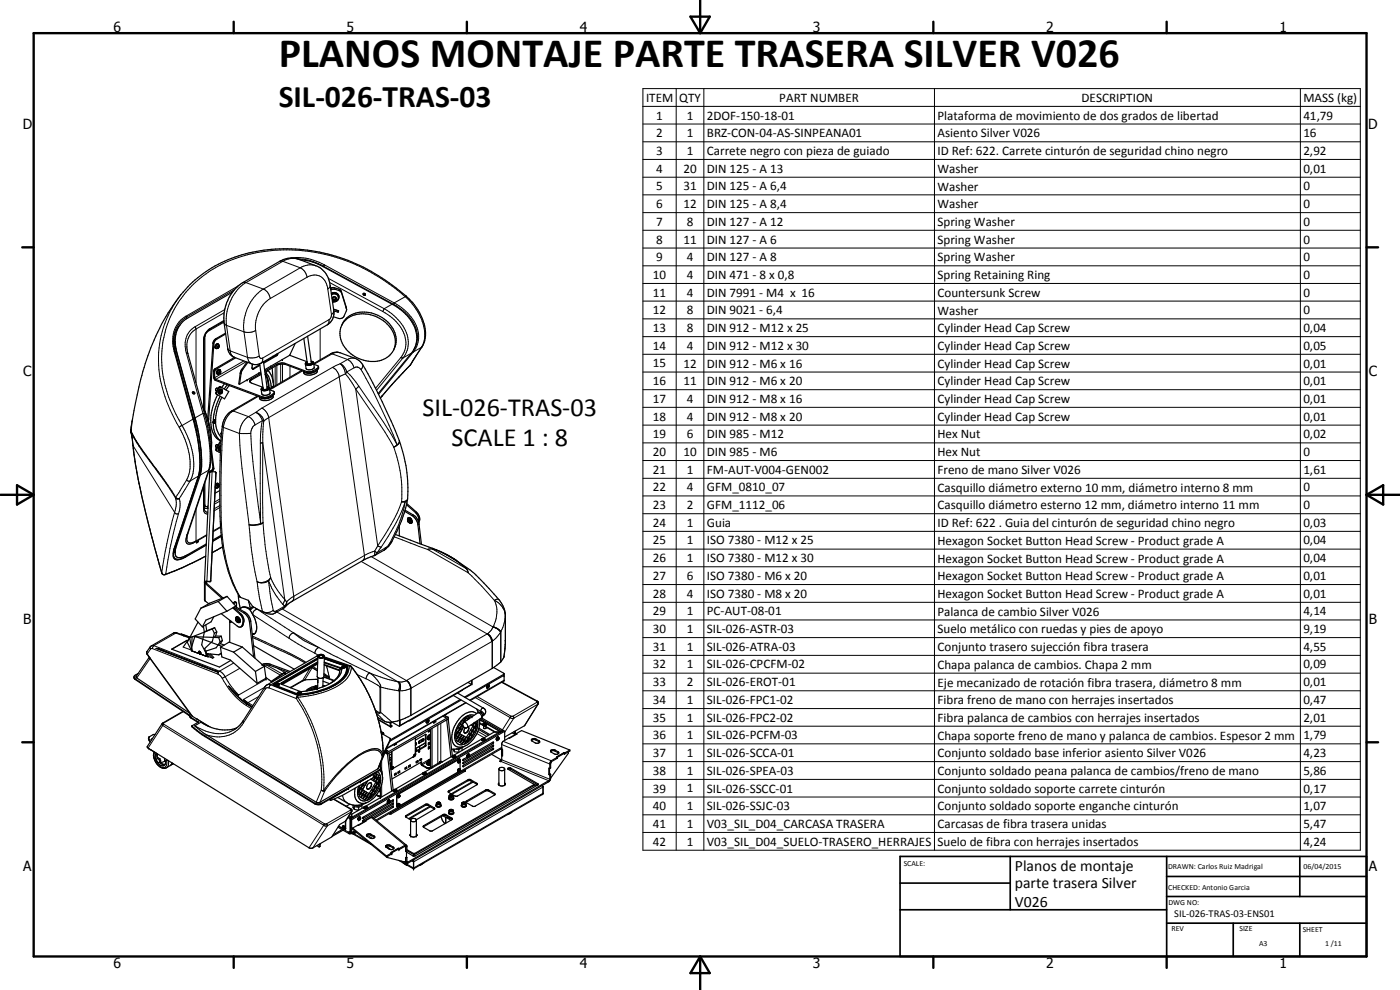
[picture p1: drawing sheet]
<svg xmlns="http://www.w3.org/2000/svg" width="420mm" height="297mm" viewBox="0 0 420 297" stroke-linecap="round" stroke-linejoin="round" font-family="sans-serif">
<defs><g id="words">
<text font-size="12.6" x="83.6" y="20.2">PLANOS MONTAJE PARTE TRASERA SILVER V026</text>
<text font-size="9.4" x="83.6" y="32">SIL-026-TRAS-03</text>
<g font-size="7.9">
<text x="126.8" y="124.8">SIL-026-TRAS-03</text>
<text x="135.5" y="133.7">SCALE 1 : 8</text>
</g>
<g font-size="4.7">
<text x="304.6" y="261.2">Planos de montaje</text>
<text x="304.6" y="266.6">parte trasera Silver</text>
<text x="304.6" y="272">V026</text>
</g>
<g font-size="4.2">
<text x="34" y="9.6">6</text>
<text x="104" y="9.6">5</text>
<text x="174" y="9.6">4</text>
<text x="244" y="9.6">3</text>
<text x="314" y="9.6">2</text>
<text x="384" y="9.6">1</text>
<text x="6.8" y="38.7">D</text>
<text x="410.6" y="38.7">D</text>
<text x="7" y="112.9">C</text>
<text x="410.8" y="112.9">C</text>
<text x="7" y="187.1">B</text>
<text x="410.8" y="187.1">B</text>
<text x="7" y="261.4">A</text>
<text x="410.8" y="261.4">A</text>
<text x="34" y="290.4">6</text>
<text x="104" y="290.4">5</text>
<text x="174" y="290.4">4</text>
<text x="244" y="290.4">3</text>
<text x="314" y="290.4">2</text>
<text x="384" y="290.4">1</text>
</g>
<g font-size="3.9">
<text x="193.9" y="30.5">ITEM</text>
<text x="197" y="35.9">1</text>
<text x="203.9" y="30.5">QTY</text>
<text x="206.1" y="35.9">1</text>
<text x="212.1" y="35.9">2DOF-150-18-01</text>
<text x="233.9" y="30.5">PART NUMBER</text>
<text x="281.3" y="35.9">Plataforma de movimiento de dos grados de libertad</text>
<text x="324.6" y="30.5">DESCRIPTION</text>
<text x="391.1" y="30.6">MASS (kg)</text>
<text x="391.1" y="35.9">41,79</text>
<text x="197" y="41.2">2</text>
<text x="206.1" y="41.1">1</text>
<text x="212.1" y="41.2">BRZ-CON-04-AS-SINPEANA01</text>
<text x="281.3" y="41.2">Asiento Silver V026</text>
<text x="391.1" y="41.2">16</text>
<text x="197" y="46.5">3</text>
<text x="206.1" y="46.5">1</text>
<text x="212.1" y="46.6">Carrete negro con pieza de guiado</text>
<text x="281.3" y="46.6">ID Ref: 622. Carrete cinturón de seguridad chino negro</text>
<text x="391.1" y="46.5">2,92</text>
<text x="197" y="51.8">4</text>
<text x="205.1" y="51.8">20</text>
<text x="212.1" y="51.8">DIN 125 - A 13</text>
<text x="281.3" y="51.9">Washer</text>
<text x="391.1" y="51.8">0,01</text>
<text x="197" y="57.1">5</text>
<text x="205.1" y="57.1">31</text>
<text x="212.1" y="57.1">DIN 125 - A 6,4</text>
<text x="281.3" y="57.2">Washer</text>
<text x="391.1" y="57.1">0</text>
<text x="197" y="62.4">6</text>
<text x="205.1" y="62.4">12</text>
<text x="212.1" y="62.4">DIN 125 - A 8,4</text>
<text x="281.3" y="62.5">Washer</text>
<text x="391.1" y="62.4">0</text>
<text x="197" y="67.7">7</text>
<text x="206.1" y="67.7">8</text>
<text x="212.1" y="67.7">DIN 127 - A 12</text>
<text x="281.3" y="67.8">Spring Washer</text>
<text x="391.1" y="67.7">0</text>
<text x="197" y="73.1">8</text>
<text x="205.1" y="73.1">11</text>
<text x="212.1" y="73.1">DIN 127 - A 6</text>
<text x="281.3" y="73.1">Spring Washer</text>
<text x="391.1" y="73.1">0</text>
<text x="196" y="83.7">10</text>
<text x="197" y="78.4">9</text>
<text x="206.1" y="78.4">4</text>
<text x="206.1" y="83.7">4</text>
<text x="212.1" y="78.4">DIN 127 - A 8</text>
<text x="212.1" y="83.7">DIN 471 - 8 x 0,8</text>
<text x="281.3" y="78.4">Spring Washer</text>
<text x="281.3" y="83.7">Spring Retaining Ring</text>
<text x="391.1" y="78.4">0</text>
<text x="391.1" y="83.7">0</text>
<text x="196" y="89">11</text>
<text x="206.1" y="89">4</text>
<text x="212.1" y="89">DIN 7991 - M4 x 16</text>
<text x="281.3" y="89.1">Countersunk Screw</text>
<text x="391.1" y="89">0</text>
<text x="196" y="94.3">12</text>
<text x="206.1" y="94.3">8</text>
<text x="212.1" y="94.3">DIN 9021 - 6,4</text>
<text x="281.3" y="94.4">Washer</text>
<text x="391.1" y="94.3">0</text>
<text x="196" y="99.6">13</text>
<text x="206.1" y="99.6">8</text>
<text x="212.1" y="99.6">DIN 912 - M12 x 25</text>
<text x="281.3" y="99.7">Cylinder Head Cap Screw</text>
<text x="391.1" y="99.6">0,04</text>
<text x="196" y="104.9">14</text>
<text x="206.1" y="104.9">4</text>
<text x="212.1" y="104.9">DIN 912 - M12 x 30</text>
<text x="281.3" y="105">Cylinder Head Cap Screw</text>
<text x="391.1" y="104.9">0,05</text>
<text x="196" y="110.2">15</text>
<text x="205.1" y="110.3">12</text>
<text x="212.1" y="110.3">DIN 912 - M6 x 16</text>
<text x="281.3" y="110.3">Cylinder Head Cap Screw</text>
<text x="391.1" y="110.3">0,01</text>
<text x="196" y="115.6">16</text>
<text x="205.1" y="115.5">11</text>
<text x="212.1" y="115.6">DIN 912 - M6 x 20</text>
<text x="281.3" y="115.7">Cylinder Head Cap Screw</text>
<text x="391.1" y="115.6">0,01</text>
<text x="196" y="120.9">17</text>
<text x="206.1" y="120.9">4</text>
<text x="212.1" y="120.9">DIN 912 - M8 x 16</text>
<text x="281.3" y="120.9">Cylinder Head Cap Screw</text>
<text x="391.1" y="120.9">0,01</text>
<text x="196" y="126.2">18</text>
<text x="196" y="131.5">19</text>
<text x="206.1" y="126.2">4</text>
<text x="206.1" y="131.5">6</text>
<text x="212.1" y="126.2">DIN 912 - M8 x 20</text>
<text x="212.1" y="131.5">DIN 985 - M12</text>
<text x="281.3" y="126.3">Cylinder Head Cap Screw</text>
<text x="281.3" y="131.5">Hex Nut</text>
<text x="391.1" y="126.2">0,01</text>
<text x="391.1" y="131.5">0,02</text>
<text x="196" y="136.8">20</text>
<text x="205.1" y="136.8">10</text>
<text x="212.1" y="136.8">DIN 985 - M6</text>
<text x="281.3" y="136.8">Hex Nut</text>
<text x="391.1" y="136.8">0</text>
<text x="196" y="142.2">21</text>
<text x="206.1" y="142.1">1</text>
<text x="212.1" y="142.2">FM-AUT-V004-GEN002</text>
<text x="281.3" y="142.2">Freno de mano Silver V026</text>
<text x="391.1" y="142.2">1,61</text>
<text x="196" y="147.4">22</text>
<text x="206.1" y="147.4">4</text>
<text x="212.1" y="147.4">GFM_0810_07</text>
<text x="281.3" y="147.5">Casquillo diámetro externo 10 mm, diámetro interno 8 mm</text>
<text x="391.1" y="147.4">0</text>
<text x="196" y="152.7">23</text>
<text x="206.1" y="152.7">2</text>
<text x="212.1" y="152.7">GFM_1112_06</text>
<text x="281.3" y="152.8">Casquillo diámetro esterno 12 mm, diámetro interno 11 mm</text>
<text x="391.1" y="152.7">0</text>
<text x="196" y="158">24</text>
<text x="206.1" y="158">1</text>
<text x="212.1" y="158.1">Guia</text>
<text x="281.3" y="158.2">ID Ref: 622 . Guia del cinturón de seguridad chino negro</text>
<text x="391.1" y="158">0,03</text>
<text x="196" y="163.4">25</text>
<text x="206.1" y="163.4">1</text>
<text x="212.1" y="163.4">ISO 7380 - M12 x 25</text>
<text x="281.3" y="163.4">Hexagon Socket Button Head Screw - Product grade A</text>
<text x="391.1" y="163.4">0,04</text>
<text x="196" y="168.7">26</text>
<text x="196" y="174">27</text>
<text x="206.1" y="168.7">1</text>
<text x="206.1" y="174">6</text>
<text x="212.1" y="168.7">ISO 7380 - M12 x 30</text>
<text x="212.1" y="174">ISO 7380 - M6 x 20</text>
<text x="281.3" y="168.8">Hexagon Socket Button Head Screw - Product grade A</text>
<text x="391.1" y="168.7">0,04</text>
<text x="391.1" y="174">0,01</text>
<text x="196" y="179.3">28</text>
<text x="206.1" y="179.3">4</text>
<text x="212.1" y="179.3">ISO 7380 - M8 x 20</text>
<text x="281.3" y="174.1">Hexagon Socket Button Head Screw - Product grade A</text>
<text x="281.3" y="179.4">Hexagon Socket Button Head Screw - Product grade A</text>
<text x="391.1" y="179.3">0,01</text>
<text x="196" y="184.7">29</text>
<text x="206.1" y="184.6">1</text>
<text x="212.1" y="184.7">PC-AUT-08-01</text>
<text x="281.3" y="184.7">Palanca de cambio Silver V026</text>
<text x="391.1" y="184.6">4,14</text>
<text x="196" y="189.9">30</text>
<text x="206.1" y="189.9">1</text>
<text x="212.1" y="189.9">SIL-026-ASTR-03</text>
<text x="281.3" y="190">Suelo metálico con ruedas y pies de apoyo</text>
<text x="391.1" y="189.9">9,19</text>
<text x="196" y="195.2">31</text>
<text x="206.1" y="195.2">1</text>
<text x="212.1" y="195.2">SIL-026-ATRA-03</text>
<text x="281.3" y="195.3">Conjunto trasero sujección fibra trasera</text>
<text x="391.1" y="195.2">4,55</text>
<text x="196" y="200.6">32</text>
<text x="206.1" y="200.6">1</text>
<text x="212.1" y="200.6">SIL-026-CPCFM-02</text>
<text x="281.3" y="200.7">Chapa palanca de cambios. Chapa 2 mm</text>
<text x="391.1" y="200.6">0,09</text>
<text x="196" y="205.9">33</text>
<text x="206.1" y="205.9">2</text>
<text x="212.1" y="205.9">SIL-026-EROT-01</text>
<text x="281.3" y="206">Eje mecanizado de rotación fibra trasera, diámetro 8 mm</text>
<text x="391.1" y="205.9">0,01</text>
<text x="196" y="211.2">34</text>
<text x="206.1" y="211.2">1</text>
<text x="212.1" y="211.2">SIL-026-FPC1-02</text>
<text x="281.3" y="211.3">Fibra freno de mano con herrajes insertados</text>
<text x="391.1" y="211.2">0,47</text>
<text x="196" y="216.5">35</text>
<text x="196" y="221.8">36</text>
<text x="206.1" y="216.5">1</text>
<text x="206.1" y="221.8">1</text>
<text x="212.1" y="216.5">SIL-026-FPC2-02</text>
<text x="212.1" y="221.8">SIL-026-PCFM-03</text>
<text x="281.3" y="216.6">Fibra palanca de cambios con herrajes insertados</text>
<text x="281.3" y="221.9">Chapa soporte freno de mano y palanca de cambios. Espesor 2 mm</text>
<text x="391.1" y="216.5">2,01</text>
<text x="391.1" y="221.8">1,79</text>
<text x="196" y="227.1">37</text>
<text x="206.1" y="227.1">1</text>
<text x="212.1" y="227.1">SIL-026-SCCA-01</text>
<text x="281.3" y="227.2">Conjunto soldado base inferior asiento Silver V026</text>
<text x="391.1" y="227.1">4,23</text>
<text x="196" y="232.5">38</text>
<text x="206.1" y="232.5">1</text>
<text x="212.1" y="232.5">SIL-026-SPEA-03</text>
<text x="281.3" y="232.6">Conjunto soldado peana palanca de cambios/freno de mano</text>
<text x="391.1" y="232.5">5,86</text>
<text x="196" y="237.8">39</text>
<text x="206.1" y="237.7">1</text>
<text x="212.1" y="237.8">SIL-026-SSCC-01</text>
<text x="281.3" y="237.9">Conjunto soldado soporte carrete cinturón</text>
<text x="391.1" y="237.8">0,17</text>
<text x="196" y="243.1">40</text>
<text x="206.1" y="243.1">1</text>
<text x="212.1" y="243.1">SIL-026-SSJC-03</text>
<text x="281.3" y="243.2">Conjunto soldado soporte enganche cinturón</text>
<text x="391.1" y="243.1">1,07</text>
<text x="196" y="248.4">41</text>
<text x="206.1" y="248.4">1</text>
<text x="212.1" y="248.4">V03_SIL_D04_CARCASA TRASERA</text>
<text x="281.3" y="248.5">Carcasas de fibra trasera unidas</text>
<text x="391.1" y="248.4">5,47</text>
<text x="196" y="253.7">42</text>
<text x="206.1" y="253.7">1</text>
<text x="212.1" y="253.7">V03_SIL_D04_SUELO-TRASERO_HERRAJES</text>
<text x="281.3" y="253.8">Suelo de fibra con herrajes insertados</text>
<text x="391.1" y="253.7">4,24</text>
</g>
<text font-size="3.1" x="352.4" y="275.2">SIL-026-TRAS-03-ENS01</text>
<g font-size="2.4">
<text x="271.2" y="259.7">SCALE:</text>
<text x="350.6" y="260.8">DRAWN: Carlos Ruiz Madrigal</text>
<text x="391.2" y="260.6">06/04/2015</text>
<text x="350.6" y="267">CHECKED: Antonio Garcia</text>
<text x="350.6" y="271.4">DWG NO:</text>
<text x="351.6" y="279.3">REV</text>
<text x="372" y="279.4">SIZE</text>
<text x="391" y="279.6">SHEET</text>
<text x="377.9" y="283.8">A3</text>
<text x="397.7" y="283.8">1 /11</text>
</g>
</g></defs>
<g fill="none" stroke="#000" stroke-width=".35">
<path d="M90 77.9a14.8 14.8 0 0 1 7 2.1l20.7 11.3a12.3 12.3 0 0 1 7.4 10.6l-.4 1.9-.8 1.7-10.4 12.6M67.2 96.4l-4.3 2.4-.7 .7-.8 1.4-.1 22M67.7 99.9l-3.3 2-.5 .9-1.6 22.8M69.8 87.7l-13.5 7.7a7.9 7.9 0 0 0-3.7 7.9M70.6 86.7l2.3-1.9 11.7-6.7a6.2 6.2 0 0 1 5-.3l5.2 2a6.2 6.2 0 0 1 3.8 4l.5 1.9 1.1 7.9a4.1 4.1 0 0 1-2 3.9l-20.4 11.7-.7 .2-1.5-.2-5.2-2a3.1 3.1 0 0 1-2-2.6l-1.2-9a13.5 13.5 0 0 1 3.4-8.9zM99.2 86.5l.3-.1a2.73 2.73 0 0 1 2.2 .3l.7 .6 1.6 5.5M99.3 87l.3-.2a2.73 2.73 0 0 1 2.2 .4l.7 .7 1.5 5.2-.8 1.9-.6 .5-.8 .1-1.7-.6M99.4 88a1.47 1.47 0 0 1 2.3 1M99.5 88.3a1.27 1.27 0 0 1 1.8 .1 1.27 1.27 0 0 1-.1 1.8M99.5 88.1a1.34 1.34 0 0 1 1.9 .2 1.34 1.34 0 0 1-.2 1.9M99.8 90.5l.1 .1M99.8 89.5l.1 .3"/>
<path d="M99.9 89.8h.6M99.9 89.8v.2M99.9 90l-.2-.5 .4-.3h.6l.2 .5-.4 .4M99.9 90l.6 .1M100.1 92.8l1.5 .5-.1 .4M100.1 92.8l1.3 .4M100.1 93.3l1.4 .4M100.5 89.8v.3M100.8 89.5l-.3 .3M100.9 90.4l-.2 .1M100.9 90.4l-1.1 .2M101.2 90.2l-.3 .2"/>
<path d="M101.4 93.2h.1M101.4 93.2l.1 .5M102.7 97.3a7.3 7.3 0 0 1 8.5-2.9 8.9 8.9 0 0 1 7.4 9.1 6.4 6.4 0 0 1-7.4 5 9.6 9.6 0 0 1-9.2-8.5 6.7 6.7 0 0 1 8.1-6.3 9.4 9.4 0 0 1 8.8 8.5l-.1 1.2-.6 1.5M109 88.2h.3l.2 .4M109 88.1h.5l.1 .4-.4 .1zM52.1 102.4l.2 2.4 5.8 21.1a36.8 36.8 0 0 1 1.5 16.8l-7.2 21.6-.3 1.9M52.6 103.3l.4 2.4 5.7 20.6 1.1 5.7a26.9 26.9 0 0 1 .2 10.2l-7.1 21.2a5.6 5.6 0 0 0-.1 3.5 2.54 2.54 0 0 0 3.1-.3l6-3.4M52.6 102.5v.7M52.6 103.2l.4 2.2 6.5 23.9a43.9 43.9 0 0 1 1 10.5l-.4 2.7-7.1 21.2-.4 2M56.1 103.9l.3 2.2 5 18.1a50.5 50.5 0 0 1 1.9 12.2M57.7 117.8l.2 .3 .4 .1M57.7 117.8h.4l.2 .4"/>
<path d="M57.7 117.8l.4-.2 .4 .3-.2 .3M64.7 117.1h.1M64.7 117.1l.4 .2M65.1 116.5l.3 .1M65.2 103.3a.94 .94 0 0 0-.5 1.2M65.2 116.5l-.4 .1-.1 .5M65.3 111.5l-.1 .5 .3 .3M65.3 103.3l.3 .1M65.3 118.4a14.4 14.4 0 0 0-1.4 11.4l1.2 1.8 1.1 .7a7 7 0 0 1-2.2-5.4M65.4 103.9v.1M65.4 104l.2 .1M65.4 104l-.1 .2 .1 .1"/>
<path d="M65.5 103.3a.74 .74 0 0 0-.9 .4 .74 .74 0 0 0 .3 .9h.2M65.6 103.4a.71 .71 0 0 0-.8 .3 .71 .71 0 0 0 .1 .8l.2 .1M65.6 103.4v.1M65.6 103.4l.1 .8-.6 .4M65.6 104.1l-.2-.3-.1 .3 .1 .2M65.6 104.1l-.2 .2M65.7 116.2l.4-.2 2.6 1.5-1.3 2.2-2.6-1.6zM65.8 118.2h.3M65.9 117.2a.53 .53 0 0 0-.1 .9 .53 .53 0 0 0 .8-.2l.1-.4a.43 .43 0 0 0 0-.4 .43 .43 0 0 0-.5-.2l-.5 .6 .1 .7M65.9 111.5v.2M65.9 110.9l-.4 .1-.3 .5M65.9 110.9l.3 .3"/>
<path d="M65.9 111.7l.2 .1M65.9 111.7l-.2 .2 .2 .1M66 110.9a.79 .79 0 0 0-.9 .4 .79 .79 0 0 0 .2 1M66.1 118.9a18.6 18.6 0 0 0-2.1 7.6l.2-.3M66.1 111.8l-.2-.3-.2 .2 .2 .3M66.1 111.8l-.2 .2M66.2 111.2a.76 .76 0 0 1-.1 .8 .76 .76 0 0 1-.8 .3M66.2 111.2l-.5-.2-.3 .3-.3 .5 .2 .5M66.2 116.1l-.5 .4-.7 1.2v.6M66.2 117.8l.2 .1 .2-.1M66.4 117.7l.2 .1M66.4 117.7l-.2 .1"/>
<path d="M66.5 116.8a.78 .78 0 0 0-.9 .4 .78 .78 0 0 0 .2 1M66.6 119.2a16.8 16.8 0 0 0-1.9 6.8M66.6 117l-.3-.2-.4 .3M66.7 117.6l-.1-.2-.4 .4M66.7 117.6l-.1 .2M66.7 117.6l-.2-.1-.1 .2M66.7 117.7v.1M67.3 115.1l-.7 1.2M67.7 100.2l-2.9 1.7-.6 1.1-1.6 23.4M68.2 115.4l-.9 1.3M68.8 115.7l-1 1.3M70.4 107.2l-6.1 3.6-.2 .6v1.8l.4 .8 14.6 5.5 1.6-.2 1.5-.9 .1-.7"/>
<path d="M70.7 107.4l-6.1 3.6-.2 .4 .2 2.4 14.7 5.4 1.2-.2 1.7-1v-.5l-1.3-.5M74.1 114h.1M74.1 108.6l-1.7 2.4-.3 .8-.4 3.4 .2 .1M74.2 114l-2.3 1.3M74.4 108.8l-1.9 2.5-.6 4M75 114.6l.5 .3 3.4 1.3-.4 .3M75.9 109.3l-.1 .1a.88 .88 0 0 0 .2 1.3l2-1.1M77.2 118.8l-7.7 4.5a7 7 0 0 0-3 6.4 191.9 191.9 0 0 0 .4 34.9 39 39 0 0 0 4.9 14.3l.4 .3 2.3 .9M77.7 112l-3.5 2M77.7 111.9v.1M77.8 119l.3 .8a3.5 3.5 0 0 0 3.3-.1l.5-.4v-.7l-.6 .6a3.4 3.4 0 0 1-3.2 .1l-.2-.3M77.9 109.1l1.1 7.6"/>
<path d="M77.9 109.4l-2.2 1.3M78.3 111.6l-.6 .4M78.3 112l-3 1.8-.3 .3v.5M78.3 112.4l-3 1.7-.3 .5M78.4 116.7l.5 .4h.7M78.5 116.6l-.1 .2M78.6 116.5l-.2 .1M78.9 117l.7 .1M78.9 116.3l-.3 .3 .2 .3 1 .1M78.9 116.5a.77 .77 0 0 0 1.3 .1M79.1 108.5l1.1 8.1M79.7 112.2l.6 1.5 .5 2.7a1.46 1.46 0 0 1-2.4 .4"/>
<path d="M79.8 111.9a6.7 6.7 0 0 1 1.6 4.5M80.2 116.3v.3M80.2 111.3l-.6 1 .7 1.5 .3 2.4M80.4 111.1a6.9 6.9 0 0 1 1.7 4.9h-.4M80.5 116.1h-.4l.4 .2 .1 .3M80.5 116.6l-.9 .5M80.5 116.1l.3 .4-.1 .2-1.1 .4M80.6 116.6l-.8 .4M80.6 116.5l-.1 .1M80.8 116.5l.3 1.4a1.65 1.65 0 0 1-2.5 .3l-.2-1.4M81.4 116.4v.1M81.6 116.1l-.2 .3"/>
<path d="M81.6 116.2l-.2 .2M81.7 110.4l.3 4.3M81.7 116l-.1 .1M81.7 116l.2 .1M81.9 106.9l.3 .1M81.9 116l-.3 .2M81.9 116l.1 .1M83.1 106.2l-.3 .4-3.7 2.2M83.4 106l-.4 .7-3.8 2.3M86.9 106.6l-7.5 4.4M86.9 106.6l5.2 1.9-.4 .7 .4 .3h.8M88.6 103l-1.7 3.6"/>
<path d="M90.5 111.2l-9.6 5.6M91.2 101.5l1 7.6M91.9 108.8l-.3 .4 .4 .3 .7 .1 .9-.3M91.9 109.1l.5 .2h.9l.4-.2M92.1 108.6a.46 .46 0 0 0-.1 .7 .46 .46 0 0 0 .6 .1h.4M92.2 108.9a.77 .77 0 0 0 1.3 .1M92.3 100.9l1.2 8.1M93.4 108.4l.5 .4M93.4 108.4l.7 .4M93.4 108.6l.1 .4M93.5 109.2l-.4 .1M93.7 109.3l-.7 .3"/>
<path d="M93.8 108.9v.1M93.8 108.5h.1M93.9 108.8l-.2 .3M93.9 108.8h-.1M93.9 108.8h.1M93.9 108.6l.2 .2M94.1 108.8l-.5 .5M94.1 108.8v.1M94.1 109.1l5.4-3.1 1.5-.3 1.1 .1 4.6 1.8 1.2 .7a42.9 42.9 0 0 1 5.4 9.4 105.8 105.8 0 0 1 7.8 18.7 36.9 36.9 0 0 1 .9 15.2l-1.9 5.6a24.7 24.7 0 0 1-3.5 6.8l-.2 .1M94.1 108.8l.2 1.4a1.55 1.55 0 0 1-2.4 .3l-.3-1.3M94.1 108.9l-.4 .4M94.2 109.3l1.4 .7"/>
<path d="M95.2 110.9a3 3 0 0 1-4.1 .5M95.2 110.9a1.46 1.46 0 0 1-1.7 1.6 2.07 2.07 0 0 1-2.4-.7v-.4M95.6 110l-.1 .3-1.8 1.1-1.4 .1-6.7-2.4a4.1 4.1 0 0 0-2.6 .2l-3.6 2M95.6 110v.5l-.3 .4-1.8 .9-1.1 .1-6.7-2.6a3.7 3.7 0 0 0-2.7 .3l-3.5 2.1M114.2 119.5l4.5-5.3 4.5-4.7 3.4-5.4a9.7 9.7 0 0 0-.4-9.6l-1.5-2.6a46.1 46.1 0 0 0-14.4-11.1 50.2 50.2 0 0 0-41.8-2.9 36.9 36.9 0 0 0-18.1 16 74.9 74.9 0 0 0-8.7 22.2l-2.2 11.2a4.2 4.2 0 0 0 .5 3.6l3 4.9 7.4 10M39.3 129.5l.2 1.1a165.1 165.1 0 0 0 4.8 25.5l3.5 13.2 .7 2.6 .4 .5h.6l5.1-2 7.2-3.5M60.8 121.9a31 31 0 0 1 2.5 14.5M61.1 122.6a24.1 24.1 0 0 1 2.2 13.8M63.3 136.4l-.3 3.8-6.8 20.4-.1 1M63.4 135.9l.5 4.4a1.1 1.1 0 0 1-.8 1.1l-.2 .3M63.4 134.7l.8 5.9-.8 .9M64 126.7v.2"/>
<path d="M64 126.5v.4M64.2 126.5l.2 .1M64.3 126.5h-.1M64.3 126.5l.1 .1M64.3 126.4l-.1 .1M64.3 126.4h.2M64.3 126.4v.1M64.3 126.1l-.3 .5v.3M64.3 126.4h.1M64.3 126h.2M64.4 126.4h.1M64.5 126.4l-.1 .2"/>
<path d="M64.5 126.1h-.2M64.5 126.1h.1M64.5 126l.1 .1M64.6 126.1a.53 .53 0 0 1 0 .6 .53 .53 0 0 1-.6 .2M64.7 126.4v.2M64.7 126.6a6.6 6.6 0 0 0 1.7 4.6M64.7 134l.1 .2M64.7 126l-.1 .2M64.7 126l-.4 .1M64.7 126.6l-.3 .4-.4-.1M64.7 134l.4 .2M65.1 135.3l.7 .4 .4-.2"/>
<path d="M65.1 133.4l.3 .2M65.2 133.5h-.4l-.1 .5M65.8 134.2l-.1 .8M66.1 133.9l-.4 .8 .4 .4M66.1 133.9l-.2 .1M66.2 133.7a.72 .72 0 0 0-.7 .7 .72 .72 0 0 0 .7 .7M66.2 133.8l-.1 .1M66.2 133.9h-.1M66.3 132.4l-1.3 2.3 .1 .6M66.4 132l-1.6 2.6v.5l.3 .2M66.5 130l-.3 .2 .3 .1M61.3 145.4v7.1"/>
<path d="M62.9 141.7l-1.5 32.9M63 141.6h1.5l.3 .2M63 141.6l-.1 .1M64.6 146.3h.1M64.6 146.3l.2 .1M64.8 141.8l-1.6 32.6-1.2 .1M64.8 141.8v.1M65.4 145.1a.88 .88 0 0 0-.6 1.2l.3 .1M65.4 145.7l.2 .2M65.4 145.7l-.1 .2 .1 .3M65.4 145.7v.1M65.4 145.8l.2 .1"/>
<path d="M65.4 145.8l-.1 .2 .1 .2M65.6 145.2a.76 .76 0 0 0-.9 .3 .76 .76 0 0 0 .1 .9M65.6 145.2l.1 .6a.72 .72 0 0 1-.9 .6M65.6 145.2l-.5-.2-.5 .5M65.6 145.2l.1 .1M65.6 145.9l-.2 .3M65.9 147.2l-1.4 .8M119.8 157.9v2.9M121.4 153.4l2.3 1.3a3.9 3.9 0 0 1 1.7 2.8l.7 5.7M121.6 153.1l2.4 1.4a4.1 4.1 0 0 1 1.8 2.8l.7 6M122 151.4l2.7 2.4a2.72 2.72 0 0 1 .9 2.7M122.1 151.1l2.9 2.6a2.73 2.73 0 0 1 .7 3.2"/>
<path d="M122.3 156.3l.4-.1 .1 .5M122.4 156a.51 .51 0 0 1 .5 .2 .51 .51 0 0 1 0 .6M122.5 155.4l.3-.1 .7 .4 .2 .7-.2 .6M122.5 155.4l-.2 .1v.6M122.5 155.4h.5M122.5 155.7h.1M122.6 155.7l-.2 .2M122.6 155.7h.1M122.7 156.8h.2M122.8 156.8l.3 .2h.4M122.8 155.4l-.1 .1M122.8 155.6l.1 .1"/>
<path d="M122.8 155.7l.1 .1M122.9 155.4l-.3 .3M122.9 155.4l-.1 .2M122.9 155.7v.1M122.9 155.4v.5M122.9 155.6h-.1M122.9 155.6l.2 .1M123 155.5l.1 .5M123 155.4l.6 .9v.5M123 155.5l-.1 .1M123.1 156l.1 .5-.3 .3M123.1 156l-.4-.2-.4 .2v.4l.5 .3"/>
<path d="M123.1 156h.1M123.1 155.8l.2 1M123.1 156l.2 .3M123.3 156.8h-.4M123.4 156.5l-.1 .3M123.5 157h-.1M59.3 162.5l.3-.1-.6 .5zM59.5 162.3h.1M61.4 174.6v5.4l1.2 1.1M61.4 174.8l.2 .2M61.4 174.6h.4M61.6 175l5 4.5"/>
<path d="M61.8 174.6l.1 .3M61.9 174.9l5 4.5M61.9 174.9l-.3 .1M62 174.5l-.2 .1M62 174.5v.5M63.2 174.2l-.2 .3-1.6 .1M66.4 160.6l-2.6 1.5M66.8 164.1l-3.1 1.8M68.1 178.9l2.7 3-2.7 1.5M68.1 178.9l-2.6 1.6M68.1 178.9l-5.2 2.1-2.6 1.5M71.5 178.4l.6 4.1"/>
<path d="M116 164.5l-3.5 2.2-3.3 1.3-21.5 12.4-2.4 2-3.3 1.8M118.6 160.4l6.7 2.5a47.6 47.6 0 0 1 25.7 19l.7 2.4v8.5l-.5 4.3a7.8 7.8 0 0 1-3.5 3.5l-24.4 14a17.9 17.9 0 0 1-5.7 2.1M128.3 164.8h1.8l2.6 .9M133.2 166l2.1 1.1M135.4 167.2l.9 .6M136.7 168a10.3 10.3 0 0 1 3.7 3.5l.1 .4M44.8 197.2l-3.9 5.7v.4l16.1 10.7M44.8 197.3l12.7 17.4 1.6 1.1M46.9 194.6l1.8 .6M47.4 194.6l13.5 5.3M50.5 195.9l14.9 5.8M54.3 190.3l2.7 .9"/>
<path d="M54.4 190.4l-1.5-.6-.7 .1-7 4-1.2 1.8 .1 .6 .7 1M56.1 192.2h.1M56.1 192.2l-4.6 2.6 14.4 5.4 3.3-2M56.1 192.2h.2M56.7 191.7l-1.7 2.4M56.7 191.7h.1M59.4 186.6l-3.2 6.1 1.3 2.5M59.6 195.5v.3M59.6 195.7l.5 .5M59.6 195.7l.1 .1M59.6 195.8l.4 .4M59.7 195.5h.1"/>
<path d="M59.7 195.5h.2M59.7 195.5h-.1M59.7 195.9l.1 .1M59.8 195.5h-.2M59.8 195.5l.1 .3 .3 .3M59.8 195.5l.4 .4M59.9 195.5l.3 .4M60.1 196.2l.1-.2-.2 .2M60.1 195.7l.1 .2M60.2 195.8l-.1 .4-.3-.2M60.3 182.5l-1.7 3.2 2.1 2.4M61 187.9l.3 1.8"/>
<path d="M61.3 189.7l-.8 3.8 1.9 3.6M61.8 187.5l.2 1.7M62 189.2l-.7 .5M62.5 196.2l1.3 1.3M63.1 196.2l1.1 1.1M63.7 188.7l-6.8 2.7 .7 3.9M63.7 188.7l.6 1.3M64.2 185l-.8 1.6-2.7 1.5M64.3 190l-.6 2.4-2.2 2.2 .5 2.3 .2-.8 3.5 .4M64.4 188.3l-2.4 .9M64.4 188.3l.7 1.3M64.4 188.3l-.7 .4"/>
<path d="M65.1 189.6l-.4 1.2 1.7 .1M65.1 189.6l-.8 .4M65.5 180.5l2.6 2.9M65.5 180.5l-5.2 2M65.6 191.3l-8-.3v4.3M65.6 191.3l.5 1.3M65.7 196.5l.7-.5zM66.1 192.6l-1.2 1.8-3 .9v1.6M66.2 194.2l.4 2.9 2.5 .9 8.1 7M66.2 194.2l3.9 1.5M66.4 190.9l.3 1.3M66.4 190.9l-.8 .4"/>
<path d="M66.6 193.9l-8.1-3-1 3.3 .1 1.1M66.7 192.2l-.5 .9 1.1 .4M66.7 192.2l-.6 .4M68.1 183.4l-6.3 2.7-1.1 2M68.9 186.1v6.6M69.3 186.4v.3l-.4-.1M69.8 182.4l2.2 1.9a3 3 0 0 1 .9 2.4l-.2 .9a.84 .84 0 0 1-1.5 .2l-4.8-3.7M70.1 195.7l6.6 5.8M70.1 182.2l2.2 1.9a2.54 2.54 0 0 1 0 4M70.2 182.2l3 1.7a4 4 0 0 1 1.7 2.7l1.2 10.5M70.5 181.9l3 1.8a3.8 3.8 0 0 1 1.8 2.7l1.2 11.1M70.8 185.8l.1-.6a.95 .95 0 0 1 1.1 .4 .95 .95 0 0 1-.2 1.2l-.6-.2"/>
<path d="M70.8 185.7v.4l.3 .4a.35 .35 0 0 0 .1-.4 .35 .35 0 0 0-.4-.2M70.8 185.7l.6 .3-.1 .6M70.9 185.2h.5M70.9 180.8l-.4-.2-.6 .3M70.9 180.8l-.8 .3M70.9 180.8l.1 1.4M70.9 180.8l.1 .1M70.9 185.5l-.1 .2M71 185.6l.6 .4M71 186.5l.1 .1M71 185.6l-.1 .1M71 185.4l-.1 .1"/>
<path d="M71.1 185.4l-.2 .1M71.1 186.6h.2M71.1 185.2h.2M71.2 185.2l-.1 .2M71.2 185.2h.1M71.2 185.2v.1M71.2 185.4h.1M71.2 185.3h.1M71.2 185.3v.2M71.3 185.3v.1M71.3 185.5v.1M71.3 185.6l.4 .7-.3 .3"/>
<path d="M71.3 185.3l.4 .6M71.3 185.2l-.1 .1M71.3 185.2v.4M71.3 185.4l.1 .1M71.4 185.3l.3 1.1M71.4 185.2l.3 .3a.87 .87 0 0 1 .1 1.3M71.4 185.5h-.1M71.4 185.5l-.3 .1M71.4 185.3h-.2M71.7 185.9v.6M71.7 186.5l-.4 .1M72.1 182.5l-.2 .3"/>
<path d="M72.1 182.5a2.17 2.17 0 0 1 2.9 .5M72.5 182.2l-.2 .2M72.7 194.1l-3.9-1.4-2.6 1.5M72.7 194.1l6.6 5.8M72.7 194.1l-2.6 1.6M74.5 180.1l1.4 1.9M74.5 180.1l.7 2.5M74.8 182.5l.2 .5M75 183a8.5 8.5 0 0 1 1.9 6.4l-.4 .7M76.1 193.7l12.2 7.1M76.5 190.1l-.8 .1M76.5 190.1l-.8 .3"/>
<path d="M78.7 199.4a3 3 0 0 1 2.3-.1l6.1 2.2M79.3 199.9l.5 3.6-2.6 1.5M79.3 199.9l-2.6 1.6M79.4 199.6h-.4h1.8l5.8 2.1M95.3 198.9l-10.9 6.3M95.3 199l-10.7 6.4M95.3 199.3l-10.6 6.1M95.3 198.6l-11 6.5M95.4 197.7l-13 7.6 .1 .4M95.4 196.9l-.2 6.2 .3 .2M95.5 196.7l-15.6 8.9-6.9 10.7a8.3 8.3 0 0 1-2.9 2.7M95.5 196.7a1.02 1.02 0 0 1 1-.4 1.02 1.02 0 0 1 .8 .8 1.11 1.11 0 0 1-1.9-.3"/>
<path d="M95.5 196.7l-.1 .1M95.8 196.8l-.1 .1M95.8 196.8l.7-.2 .6 .3M96 196.6l-.2 .2M96.8 196.7l.2 .3-.3 .3h-.6l-.3-.2v-.3M96.8 196.7h.1M97.1 196.9v.1M97.1 196.9v.2M97.1 196.9l-.4-.4-.8 .1a.51 .51 0 0 0 0 .7 .51 .51 0 0 0 .7 .1l.5-.4M97.3 198.7l5.1 1.7 .1 .6M97.3 199.4l4.5 1.6a2.67 2.67 0 0 1-1.3 3l-1.3 1M97.3 199.6l4.6 1.7"/>
<path d="M97.3 198.9l5.2 1.8M97.4 197.1l7.7 2.7a42.4 42.4 0 0 1 9.9 24.7 9.2 9.2 0 0 1-1.4 6l-17.6 10.2-.9 .1-34.1-20.9-2.5-2.1 1.8-1.1a11.9 11.9 0 0 0 10.8 1.7M97.4 197l-.2 6a1.2 1.2 0 0 1-1.7 .3M97.4 197.7l6.4 2.2a2.98 2.98 0 0 1-.6 3.3M40.2 203.1l.4 .8 16.1 10.7 .5 .7 2.2 1.4M40.2 203.1v.2M40.3 203.4l16.5 11.1 .5 .8 2.2 1.3M41.5 202.1l-1 .5-.3 .5M54.9 213.4l-6.2 3.7-4.5 6.8v.4l48.8 30.2 .9-.1 5.7-3.3 2.3-3.7 1.8-1M57.6 217.8l3.1 2.5 33.8 20.7a2.16 2.16 0 0 0 2 0l17.7-10.4M59 215.6l.1 .2M59.1 215.8l3.4 2.1"/>
<path d="M59.5 216.7l-1.9 1.1a8.6 8.6 0 0 0 3.1 2.7l33.8 20.7a2.16 2.16 0 0 0 2 0l17.5-10.1 .2-.8-.4-.4M59.5 216.6h.1M59.5 216.7h.1M59.5 216.6v.1M68.6 205.9l.4 .5a26.4 26.4 0 0 0 6.6 5.7M76.7 201.5l.5 3.5M79.8 203.2l1.8 1.4M82.1 205.5v.1M82.1 205.6l7.3 2.8M82.1 205.6h.1M82.9 205.5l.3-.4h.6l.1 .3-.2 .1M82.9 205.5l.2 .1"/>
<path d="M82.9 205.5v.1M82.9 205.6h.1M83.2 205.3v.1M83.4 205.3v.1M83.4 205.3l.1 .1-.3-.1M83.4 205.3h-.2M83.6 205.1l-.8 .2 .1 .3M83.6 205.1l.2 .2M83.7 205.4l-.8 .2M83.7 205.5h.1M83.7 205.5l-.6 .1M83.8 205.3l-.1 .2"/>
<path d="M83.8 205.3v.1M84.3 205.1h.1M84.4 205.1v.1M84.4 205.2l5.6 2.2 2.1-.1M85.2 201.8l.2 .1M85.2 201.8l-3.8 2.7M85.2 201.8h.4M85.4 201.9l-3.8 2.7M85.6 201.8v.6M85.6 201.8l-.2 .1M87.1 206.3h.3l-.1 .1M89.3 208l.1 .2"/>
<path d="M89.4 208.1v.1M89.7 207.8l.1 .1M89.7 207.8v.1M89.8 207.8l.1 .1h-.1M89.8 207.8v.1M89.8 207.8h-.1M90.2 208l.2-.1a.64 .64 0 0 0-.6-.3 .64 .64 0 0 0-.6 .4l.1 .1M90.2 208l-.9 .1M90.2 207.9l-.9 .1M90.2 207.8v.2M90.2 207.9v-.2l-.5-.1-.4 .4M92.9 207.2l-.8 .1"/>
<path d="M94.5 206.6l-1.6 .6M94.7 205.9l.5 .6M94.7 205.9l.3 .6M94.8 206.2l-1.3 .3-1.4 .8M95.2 206.5l-.1 .2M95.2 206.5l-.8-.2v.2l.5 .2M95.3 206.4h.1M95.3 204.2l.1 .1M95.3 206.1h-.3M95.3 205.7a5.3 5.3 0 0 0-3.5 1.7M95.3 204.6l.1 .1M95.3 204.6l.1 .2"/>
<path d="M95.3 204.2l.1 .2M95.4 204.5l-.1 .1M95.4 203.8l-4 .2-4.2 2.3M95.4 204.1l-.1 .1M95.4 203.3l-.1 3.3M96.9 206h.2M96.9 205.7l.7 .1M96.9 204.4l2.1 .7M97 203.5l.6-.3 2.8 1M97 203.3l-.1 2.8M101.9 200.4l.6 .8M102.1 200.5l.4 .5"/>
<path d="M102.5 201a4.4 4.4 0 0 1-2.3 3.3 19.4 19.4 0 0 1-7.3 2.9M102.7 200.4l-.1-.1a.69 .69 0 0 1 1.1-.2l-.5 .3M102.7 200.3l.4 .1M102.7 200.4h.1M102.7 200.3v.1M103 200.1v.1M103.2 203.2l-2.1 1.9M103.2 200.1v.1M103.2 203.3a19.6 19.6 0 0 1-12.9 5.1h-1.1M103.2 200.1h-.2M103.2 200.1l.1 .1-.3-.1M103.4 200.3l-.7 .1"/>
<path d="M103.6 200.2l-.1 .1M103.6 200.2l-.1-.3h-.5l-.3 .4M104 200.3v.2M104 200.8a7.1 7.1 0 0 1-4.7 5.1l-1.4 .6a26.8 26.8 0 0 1-8.2 1.8l-7.4-2.9M104.3 200.7l-.4 1.6-.7 1M113.3 215.2l2.3 1.3 2 .2M113.6 216l3.6 2.1M114.4 219.7l.4 .1M114.6 220l2.6 1.7M114.6 220v.1M114.8 219.8l.3 .2-.1 .4 .1-.3M114.8 219.8l.2 .1v.4"/>
<path d="M117.3 216.7l-.1 1.4M117.3 217.6l.3 .2M117.5 216.7l-.2 .2v.9h.3M117.6 217.8v.2l-.4 .1M119.9 216.2v1.8l-2.3-1.3M122.6 216.3l-2.6 1.5M127.9 216.6l.1 .1M128 216.7v.1M128.2 216.3v.3l.1-.1M128.2 216.3h.2M128.3 216.3v.2M128.3 216.3h.1"/>
<path d="M128.4 215.9l-.4 .8M128.4 216.3l-.1 .2M128.4 215.9a.45 .45 0 0 1 .1 .6 .45 .45 0 0 1-.5 .2M128.5 215.9a.55 .55 0 0 0-.5 .4 .55 .55 0 0 0 .2 .6 .62 .62 0 0 0 .4-1h-.3M128.6 219.2v.4l.3-.1M128.7 219.1v.2M128.7 219.3l.2 .2M128.7 219.3l-.1 .2M128.9 219v.5M129.2 218.8v11.3M129.7 218.6v11.8M130 216.6l.2 .1"/>
<path d="M130.1 216.5l.1 .2M130.6 216.2l.2 .2-.6 .3M133 214.9l.6 .4 .5-.3 .4 .2M133.3 214.7l.7 .4M134.5 215.2v.5M134.5 215.2l-18.2 10.5M134.5 215.7l-18.2 10.5M134.5 215.7l-.4 .3 1.2 11.1M134.5 215.7l1.3 11.1M136 208.7l8.5 4.8M137.1 219.6l.2 .2-.5 .8-.2-.1zM137.3 219.8l-.5 .8"/>
<path d="M137.3 207.9l7.8 4.6a1.26 1.26 0 0 1 .6 1.2 1.26 1.26 0 0 1-.8 1.1M137.4 218.4l.6 .3-.6 .9-.5-.4zM137.4 219.8l.6 .3-.6 .9-.5-.3zM137.9 218.7l-.5 .8M138.1 218.8l.5 .3-.5 .8-.5-.3zM138.1 217.3l.5 .3-.5 .9-.5-.3zM138.1 209.9l-20.9 12.1M138.4 210.1l-21.4 12.3M138.5 219l-.5 .9M138.5 217.6l-.5 .8M138.7 216.2l.5 .3-.5 .9-.5-.3zM138.8 217.8l-.1-.1-.5 .9 .5 .2 .4-.7"/>
<path d="M138.8 207.1l-16 9.3M139.1 218.1l-.5 .7M139.1 216.5l-.5 .9M139.3 216.6a1 1 0 0 0-.5 1 1 1 0 0 0 .8 .8M139.3 216.6h.1M139.6 218.4l-.3 .7v.7a1.13 1.13 0 0 0 1.4-1.2M139.6 215.3l.2 .1-.5 .9-.2-.1zM139.8 215.4l-.5 .9M139.9 210.9l-24 13.8M140.3 214.9l.5 .2-.2 .5-.5-.3zM140.4 215.9l-.5-.4-.3 1M140.4 215.8l-.1 .2"/>
<path d="M140.5 204.8l1 .6M140.5 218.1l.1 .1M140.6 218.2l.1 .4M140.7 218.6l-.3 .9-.7 .4h-.3M140.8 215.1l-.3 .5M141.2 219.1l.4 .3-.4 .9-.5-.3zM141.4 205.5l-2.7 1.5M141.5 205.4l-21.4 12.3v-1.6M141.5 204.2v1.2M141.7 204.1v1.3M141.7 215.1l-.5-.3-.5 .9M141.8 219.2l.5-.9-.5-.2-.5 .8 .5 .3"/>
<path d="M141.8 219.5l.5 .3-.5 .8-.5-.3zM142.2 217l-.4 .7M142.3 214.6a4.3 4.3 0 0 0-4.5 2.4 5.3 5.3 0 0 0-.7 5.9 2.92 2.92 0 0 0 4.1-.9 7.3 7.3 0 0 0 2.1-5.8M142.3 219.8l-.5 .8M142.3 216.9l-.5 .9-.4-.3M142.3 216.9h.1M142.4 217l.5 .3-.5 .8-.5-.3zM142.4 218.4l.5 .3-.5 .9-.5-.4zM142.9 217.2l-.5 .9M142.9 218.7l-.5 .8M143 214.1a2.68 2.68 0 0 0-3.6 .2 8.3 8.3 0 0 0-3.6 8.3 2.68 2.68 0 0 0 4.4 .9 8.6 8.6 0 0 0 3.7-7.7l6.5 3.8M143 216.4l.3 .2"/>
<path d="M143.1 217.3l.2 .2-.5 .8-.2-.1zM143.1 212.7l.4 1.1M143.3 216.6l-.3 .4M143.3 217.4l-.5 .9M143.3 216.6l-.2 .4-.5-.3M143.5 213.8a1.01 1.01 0 0 1 1.4 1M143.5 213.8l-4.3 2.9M143.6 218.9l3 1.7M143.7 218.5l3.3 1.9M144 216.9l4.8 2.8h1.5M144 217.1l4.4 2.5M144.2 215.6l6.5 3.8"/>
<path d="M144.5 215.4l-4.5 3h-.4M144.5 213.5l-.4 .2M144.5 215.4l6.5 3.8M144.9 214.8l-.4 .6M144.9 217.3h.1M145 217.1a.63 .63 0 0 1 .6-.2 .63 .63 0 0 1 .5 .6 .65 .65 0 0 1-.7 .2 .65 .65 0 0 1-.5-.5zM145.1 217.7l.1 .9h.6l.1-.4M145.3 217.2l.2-.1 .2 .2zM145.7 217.2h.1M146.1 217.3a.66 .66 0 0 1-1.1 0M146.2 205.7l.4-.3a.55 .55 0 0 1 .1 .7 .55 .55 0 0 1-.7 .2zM146.3 206h.1"/>
<path d="M146.4 206h.1M146.4 205.8v.2M146.4 205.5l.4 .2a.43 .43 0 0 1-.2 .5 .43 .43 0 0 1-.6-.1M146.4 205.5l-.3 .5 .1 .3M146.5 205.8v.1M146.5 205.9l-.2 .1h.2M146.5 205.9v.1M148.2 200.3l3.1 1.8-.2 .6M148.3 219.6h.1M149.9 219.6h-1.5l-3.4 1.9M150.1 219.8h.1M150.7 204.6l10.5 5.8 .4 .5-4.1 6.7-6 3.5"/>
<path d="M150.7 219.4v.1M151 219.2h.1M151 219.2l-.3 .2M151.1 202.7l.2 .2-.1 1.4-10.1 5.9M151.1 202.7l-11.5 6.6M151.3 202.2l-11.9 7M151.5 219.4v2.7M151.5 219.4l-.4-.2-45.9 26.5M151.5 219.4l-46 26.6M153.7 219.9l.7 .4M154.3 219.5l.1 .8M154.6 219.3l.1 .8-.3 .2"/>
<path d="M44.7 224.6l.1 .1M44.8 221.1l-.1 .5 .4 .9M44.9 221l-.3 .7 .4 1M44.9 221l-.1 .1M45.1 224.9l1.5 .9M45.8 221.5l-.5 .4 .1 .2M46.3 225.6a4.1 4.1 0 0 0 3.1 4.9l1.7-.8 .6-.7M46.5 220.4h-.6l-1 .6M47.2 227.5l.3-.1 .5 .3M47.2 227.5l-.3 .4 .3 .7 .5 .3M47.2 227.5l.5 .3M47.2 227.5v-1.1l-.3-.4a2.65 2.65 0 0 0 2.2 3.8l.4-.4 .1-1.1"/>
<path d="M47.7 227.8l.3 .7M48 228.5l-.3 .4M48 227.7l.2 .6M48 227.7l-.3 .1M48.2 228.3l-.5 .6M48.2 228.3l-.2 .2M49.7 228.3l-1.5 .6-.3-.2M50.4 228.1l-.7 .2M52 229.2l-.5 .2M99 239.8l.3 .4M99.3 239.6l-.2 .1M99.3 239.6v.6"/>
<path d="M100.2 239.8l5.4 3.1v.6l-1.8 2.8M101.4 239.3l2.8 1.6a5.3 5.3 0 0 0 3.6 .7M104.6 236.6l-5.3 3M104.6 236.6h.1M106.6 236.4a3.5 3.5 0 0 0 1.2 4.4l.7 .2h1.2M107.7 235.8l-.4 2.5M107.9 236.5l.3 .1-.6 .9-.2-.1zM108.1 234.5v.1M108.1 238l-.2 .5M108.1 236.6l-.5 .8M108.1 235.6l-.3 .5 .5 .3M108.2 238l-.6-.2-.2 .4"/>
<path d="M108.2 238l-.3 .5-.5-.3M108.3 236.7l.5 .3-.5 .9-.5-.4zM108.3 238.1l.5 .3-.5 .9-.5-.3zM108.5 235.4l.3 .1-.5 .9M108.7 237l-.5 .8M108.7 235.5l-.5 .9M108.7 238.4l-.5 .9M108.9 235.6l.5 .3-.5 .9-.5-.3zM108.9 238.5l.5 .3-.5 .8-.5-.2zM108.9 237l.5 .4-.5 .8-.5-.3zM109 235.1l-.1 .2M109.1 235l-.2 .3-.2-.1"/>
<path d="M109.3 234.9l-.3 .5 .5 .3M109.4 235.9l-.5 .8M109.4 238.8l-.5 .8M109.4 237.3l-.5 .9M109.5 237.4l.5 .3-.5 .8-.5-.2zM109.5 238.8l.5 .3-.5 .9-.5-.3zM109.8 234.7l.2 .1-.5 .9M110 234.8l-.5 .8M110.1 239.2l.5 .3-.2 .4-.5-.3zM110.1 237.8l.5 .2-.5 .9-.4-.3zM110.2 236.7l.2 .1M110.3 234.4l-.2 .2"/>
<path d="M110.3 234.3l-.2 .3-.1-.1M110.6 239.5l-.2 .4M110.6 238l-.5 .9M110.8 238.1l.5 .3-.5 .9-.5-.3zM111.2 238.4l-.5 .9M111.4 235a1.25 1.25 0 0 1-1.2 1.7M111.4 235a1.18 1.18 0 0 0-1.1 .5 1.18 1.18 0 0 0-.1 1.2M111.4 237l.5 .4-.5 .8-.5-.3zM111.4 235a1.49 1.49 0 0 1-.9 1.8M111.4 238.5l.3 .1-.5 .9-.3-.1zM111.5 233.6l-.1 .2M111.6 233.6l-.2 .2h-.2"/>
<path d="M111.6 238.6l-.5 .9M111.8 237.3l-.4 .9M112 232.3l-3.9 2.3M112 236l.6 .3-.6 .8-.5-.2zM112 237.4l.6 .3-.6 .8-.5-.2zM112.2 233.2l.4 .1-.6 .9-.5-.3 .3-.5M112.2 232.2l-4.1 2.4M112.5 236.2l-.5 .9M112.5 237.7l-.5 .8M112.5 233.3l-.5 .9M112.7 236.3l.4 .3-.4 .9-.5-.3zM112.7 234.9l.4 .3-.4 .9-.5-.3z"/>
<path d="M112.7 233.4l.4 .3-.4 .9-.5-.3zM112.7 232l.4 .3-.4 .9-.4-.2M112.9 231.8l-.9 1.5-9.2 5.3-3.5 1.6M112.9 238.6l1.3 .4M113 238.5a6.8 6.8 0 0 1-3.3 2.5M113 238.4l1.2 .4M113.1 235.1l-.5 .9M113.1 236.6l-.5 .8M113.1 233.7l-.5 .9M113.1 232.3l-.5 .8M113.2 231.6a3.5 3.5 0 0 1 .6 4.5 6.7 6.7 0 0 1-4.4 4.2 1.96 1.96 0 0 1-2.1-2M113.3 235.2l.5 .3-.5 .9-.5-.3z"/>
<path d="M113.3 233.8l.5 .3-.5 .8-.5-.2zM113.7 233.2l.5 .2-.3 .4-.5-.2zM113.7 234.1l-.5 .8M113.7 235.5l-.5 .9M113.7 232.6l-.4 .9-.5-.3 .5-.8 .5 .3M113.9 237.1l.3 .4M113.9 237.1l-.9 1.4M113.9 234.2l.3 .1-.5 .9-.3-.2zM113.9 229.7l.7 1.8 .1 1.1M113.9 237.2l.3 .5M113.9 237.2v.2M113.9 237.2h.1"/>
<path d="M114 237.1l-.1 .1M114 236.8v.3M114 237.1l.2 .3M114 236.8l.1 .1M114 231.1a5.4 5.4 0 0 1-.1 6M114 237l-.1 .1M114.1 236.9l.1 .1M114.1 236.9h.1M114.1 233.4l-.2 .4M114.1 234.3l-.5 .8M114.2 229v1.1M114.2 236.4v2.9"/>
<path d="M114.2 236.6l-.2 .2M115.6 225.3l-1.7 4.4M115.6 225.4l.3 .2M115.7 225l.5 .3M115.8 224.9l.6 .3-.5 .3M115.9 225.6h.1M115.9 225.6v.4M115.9 226h.1M115.9 226l.4 .2M115.9 225.5v.5M115.9 225.5l.4 .2M116.3 225.7v.5"/>
<path d="M116.3 226.2l.4-.2 1.3 11.1M116.3 226.2l1.2 11.2M117.1 229l.4-.2-.3 .2-.1 .4M117.2 221.7v.3M117.2 222l-2.2 4.6M117.2 221.7l-2.2 4.6M117.2 229.8l.3-.2-.3 .3M117.3 230.7l.2 .1M117.4 230.8l.1 .1M117.5 227.7l-.5 .3M117.5 227.8l-.5 .2M117.5 227.1l-.6 .4"/>
<path d="M117.5 230l-.2 .5 .2 .3M117.5 226.2l-.7 .4M117.5 225.6l.1 5.2M117.6 230.8l-.1 .1M117.6 225.5v5.3M117.8 230.5h.1M117.9 230.1l.1 .1M118 237.1a.58 .58 0 0 0 .5 .5 .58 .58 0 0 0 .6-.4M118 237.1l-8.3 4.8M118 237.2a.64 .64 0 0 0 1.1 0M118 237.1l.9-.2 .2 .3M118.1 230.3l-.3-.1v.3"/>
<path d="M118.1 230.2l-.3 .3-.1-.1M118.1 230.2l-.3 .3M118.1 230.5l-.6 .3M118.1 223.4l.3 .2M118.2 223.4l.2 .2M118.4 237.1l.4 .1-.4 .1zM118.4 232.2l.5-.3v.4l-.5 .4zM118.7 232v.2M118.7 232.2l.2 .1M118.7 232.2l-.3 .3M118.8 223.1l.1 .2-.5 .3M119.3 239.1l.1 .2"/>
<path d="M119.3 239.1v.1M119.4 238.8l-.2 .2M119.5 231.6l.5-.3v.4l-.5 .3zM119.7 238.5h-.2M119.7 239.1h.2M119.7 239v.1M119.7 239l.2 .1M119.8 231.4v.2M119.8 238.9l-.1 .1M119.8 231.6l.2 .1M119.8 231.6l-.3 .2M119.8 238.4l-.2 .1"/>
<path d="M119.8 238.5l-.3 .1-.2 .5M119.8 238.8l.1 .1M119.9 238.9l-.2 .2M119.9 238.9v.2M121.6 230.4l.5-.3v.4l-.5 .3zM122 230.2v.2M122 230.4l.1 .1M122 230.4l-.4 .2M122.6 229.8l.5-.3v.4l-.5 .3zM123 229.6v.2M123 229.8l.1 .1M123 229.8l-.4 .2"/>
<path d="M124.2 226.7h.1M124.3 226.7h.1M124.4 226.4h.2M124.4 226.4l-.2 .3M124.4 226.4h.1M124.5 226.4l-.1 .3M124.6 226.7l-.7 .5M124.7 226v.6M124.7 225l.3-.2v.5zM124.7 221.4v5.3l-7.1 4.1M124.8 222.9l.2 .4-.3 .3M124.8 222.9l-.1 .1"/>
<path d="M124.9 222.9l-.2 .6M124.9 228.5l.6-.3v.4l-.6 .3zM125.3 228.3v.2M125.3 228.5l.2 .1M125.3 228.5l-.4 .2M125.7 222.5l1.5-.8-.3 .6-1.1 .7zM125.8 225.3h.2l-.2 .4zM125.8 225.3l-.2 .2M125.9 222.2v.6M125.9 223.9v.8M125.9 224.4l.3 .2M126 227.9v.4l.5-.3"/>
<path d="M126 227.9l.5-.3v.4M126.1 227.8l.1 .1M126.3 222l.5 .3M126.4 228.7v.5l.3 .5 1.5 .8h1.3M126.4 227.7v.2M126.4 227.9l.1 .1M126.4 227.9l-.4 .2M126.6 221.9l.4 .2M126.8 222.3l-1.1 .6M126.9 232.2l.3 .3 .7-.3M126.9 232.2l-.1-.1-8.3 4.8M126.9 232.2l.4 .2 .6-.2"/>
<path d="M127 222.1l-.2 .2M127.1 221.7l-.1 .4M127.2 232l.3-.1 .2 .2-.3 .1zM127.3 231.7l.6 .2v.3M127.3 231.7l-.5 .3 .1 .2M127.7 222.9l-3 1.8M127.7 220.3l-3 1.8M127.7 220.3l.1 .1v3.4l-3.1 1.9M127.7 220.3l-.1 3.4-2.9 1.8M127.7 232v.1M128 228.9a.7 .7 0 0 0 1 .7M128 229l.1 .1"/>
<path d="M128.1 229l.5 .5 .6-.1M128.1 229l-.1 .1M128.1 228.8l-.1 .1M128.2 228.8l-.1 .2M128.2 228.9l.6 .3M128.2 228.8h-.1M128.4 221.1l-.1 .6 .5 .2M128.5 221.1l.1 .8 .6-.2M128.5 221.1l.3-.4 .4-.1a.78 .78 0 0 0-.9 .4 .78 .78 0 0 0 .2 .9M128.5 228.2l-.1 .1a.52 .52 0 0 0 .1 .6 .52 .52 0 0 0 .7 0M128.5 228.3v.1M128.5 228.3l.2 .2 .5-.2"/>
<path d="M128.5 228.1v.2M128.6 223l.1 .1M128.6 228.1v.1a.31 .31 0 0 0 .3 .2 .31 .31 0 0 0 .2-.3M128.6 224.2l.3-.3v.6l-.3 .2zM128.6 222.9l.3-.2v.6l-.3 .2zM128.6 228.1h.1M128.6 228.1h.5M128.6 220.9l-.2 .2M128.7 222.8v.4M128.7 224v.5M128.7 224.5h.2M128.7 224.5h-.1"/>
<path d="M128.7 223.2l.2 .1M128.7 223.2l-.1 .1M128.8 229.2v.2M129 229.6h.2M129 229.6l.2 .1M129.1 228.1h.1M129.1 221.4h.1M129.1 221.2v.2M129.2 220.7h-.3M129.2 228.7l-.5 .1-.4-.3-.1 .7 .6 .2M129.2 229l-.4 .2M129.2 229.3l-.4 .1"/>
<path d="M129.2 221.2l-.2 .5h.2l-.2-.2 .1-.1M129.2 230.2l-1 .1-1.5-.8-.2-.9-8.9 5.1M131.9 229l-2.2 1.1 .2 .2M131.9 228.8l.2 .2M131.9 229.1l-.2 .1M131.9 228.6v.5M132 228.6l.2 .3M132 228.5v.1M132 228.5h.7M132 228.5h.1M132.7 228.5h.1M132.7 228.5l.1 .1"/>
<path d="M134.6 237.4l6.1-3.6 .5 .1 2.1 1.3-6.1 3.7h-.6l-2-1.2zM134.8 239.2l-.1 .2a.77 .77 0 0 0 .7 .6 .77 .77 0 0 0 .8-.6M135.2 238.6v.3M135.3 239.8l-.5-.3v-.7l.7-.3 .5 .2v.7l-.5 .4M135.5 238.6v.3M135.5 238.6l.3 .2-.1 .1-.4 .1-.3-.2 .2-.2M135.5 238.6h-.3M135.5 238.9v.1M135.5 238.9l-.3 .1M135.7 226.9a.61 .61 0 0 1 .6-.3 .61 .61 0 0 1 .5 .4M135.7 226.9l-8.4 4.8M135.7 226.9v.2"/>
<path d="M136 224.8l.1 .3M136 239.2l.2 .2M136 226.8l.5 .1-.4 .2zM136.1 225.1v-.1l.2 .6M136.2 239.4a.96 .96 0 0 1-1.5 .1M136.2 225l-.1 .1M136.3 225.6l1.2 .2M136.3 224.8v.8M136.8 227l-.4 .2-.7-.1M136.8 220.9l.5 .3-.2 .5-.5-.3zM136.8 227l-.4 .4-.7-.3M136.9 224.7l.8 .2"/>
<path d="M137.3 221.2l-.3 .4M137.3 228.6l.2 .3M137.3 228.6l.1 .2M137.3 231.3l.1 .1M137.4 228.5l.1 .4M137.4 231.1v.3M137.4 228.5l-.1 .1M137.4 231.2l-.1 .1M137.4 231.3v.1M137.4 221.3l.6 .3-.6 .8-.5-.2zM137.5 230.9l-.1 .3M137.5 228.3l-.1 .2"/>
<path d="M137.7 231.5l-17.7 10.3M137.7 224.9v.8M137.7 228.1l-.3 .4M137.7 228h.2M137.8 228.6h.2M137.8 231.3h.2M137.9 228h.1M137.9 230.6l-.3 .1-.2 .5M137.9 228l-.4 .2M137.9 228h-.3l-.3 .6M137.9 230.6l-.5 .4M137.9 230.6l.1 .1"/>
<path d="M137.9 228.4l-.1 .2M137.9 228.4l.2 .1M137.9 228.5h.2M137.9 228.5v.1M137.9 231.1v.1M137.9 228.6h.1M137.9 228.6h-.1M137.9 230.6l-.4 .3M137.9 231.2l.1 .1M137.9 220.1l-.5 .9M137.9 221.5l-.5 .9M138 230.7h.1"/>
<path d="M138 227.8l-18.7 10.7-.2 .5 .1 3.1M138 227.8l.1 .3M138 228h.1M138 230.7a.48 .48 0 0 1 0 .6 .48 .48 0 0 1-.6 .1M138 227.8h-.3l-18.4 10.5-.3 .5v3.2h.5M138 228l.1 .1M138.1 220.2l.5 .3-.5 .9-.5-.3zM138.1 221.7l.5 .3-.5 .8-.5-.3zM138.1 228.6l-.6 .3M138.1 228.6v2.2M138.1 231.1l-.1 .2M138.1 228.1v.5"/>
<path d="M138.1 228.5l-.1 .1M138.1 231.1l-.1-.1-.2 .3M138.1 231.1l-.3 .1M138.5 221.9l-.5 .9M138.5 220.5l-.5 .9M138.6 224.3h.1M138.7 224.3v.9M138.7 224.3l-1 .6M138.7 220.6l.5 .3-.5 .8-.5-.3zM138.7 222l.5 .3-.5 .9-.5-.3zM139 228.8l9.1-5.2-.2 .4-8.9 5.2zM139 229.7l9.1-5.2-.1 .4-8.9 5.1h-.2z"/>
<path d="M139.1 224l-1.6 .7-2 .1M139.1 222.3l-.5 .8M139.1 220.9l-.5 .8M139.3 222.4l.5 .3-.2 .4-.5-.3zM139.3 220.9l.5 .3-.5 .9-.5-.3zM139.4 231l.2 .4M139.6 231.4h-.7l-22.1 12.7M139.6 231.4l-22.1 12.8-.7-.1M139.8 222.6l-.3 .5M139.8 221.2l-.5 .8M139.9 221.3l.6 .3-.6 .8-.4-.2zM140.2 226.8v.2"/>
<path d="M140.2 227v.1M140.2 227.1h.1M140.3 226.4l-.2 .3 .1 .4M140.4 221.5l-.5 .9M140.6 221.7l.2 .1-.5 .9-.2-.2zM140.6 220.2l.5 .3-.5 .9-.5-.3zM140.6 226.9h.1M140.6 226.9h.2M140.7 226.3a.46 .46 0 0 1 .2 .6 .46 .46 0 0 1-.6 .2M140.7 226.7v.2M140.7 226.3l-.4 .3-.1 .5M140.7 226.3l-.3 .1"/>
<path d="M140.7 226.7l-.1 .2M140.7 226.7h.1v.2M140.7 226.9h.1M140.7 226.7h.1M140.7 226.3h-.3l-.3 .5M140.7 226.3h.1M140.8 221.8l-.5 .8M140.9 226.7l7.2-4-.2 .4-8.9 5.1v-.4l1.3-.7M141 220.5l-.5 .9M141.2 220.6l.5 .3-.5 .8-.5-.3zM142 234.7l-6.4 3.6M143.2 235.4l-1.9-1.1-.6-.1-6.1 3.5"/>
<path d="M144.5 221.9a.68 .68 0 0 0 1.1 0M144.5 221.8l-8.3 4.8M144.6 221.7l.8-.2 .2 .3a.58 .58 0 0 1-.5 .5 .58 .58 0 0 1-.6-.3zM144.9 221.7l.4 .2-.3 .1zM147.5 226.3l2.9 1.7M148.5 238.5l-1.9-1.2-.6-.1-6.1 3.5M148.9 221.8l.2 .2M149 221.7l-.1 .1M149 221.7v-.3l.4-.3 .4 .3-.1 .4M149 221.7v.2M149.1 221.5l-.1 .2M149.4 221.2l-.1 .1"/>
<path d="M149.4 221.2l-.4 .5M149.5 221.7h.1M149.5 221.7l-.1 .1M149.5 221.6l-.1 .2M149.5 221.6l.2 .1M149.6 221.6l.1 .1M149.6 221.6l-.1 .1M149.7 221.7l-.2 .3h-.4M149.7 230.8a1.1 1.1 0 0 0 1.8 .1M149.7 230.8a.98 .98 0 0 1 1.8-.2v4.9M149.7 230.8v4.7M149.7 234.9l-.1 .3a1.21 1.21 0 0 0 2.1 .1"/>
<path d="M149.7 235.2l-.1 .2M150.4 228l-.2 .5M150.4 228l-.5 .4 .3 .1M150.5 224.7v1.9l.2 .1M150.5 224.7l.3 .2v1.9l-.2-.1M150.6 226.7l-.1 1.5-.3 .3M150.6 224.7h-.1M150.6 224.3l-.3 .4-37.3 21.6M150.7 226.6l-.1 .1M150.7 224.8h.1M150.7 224.8v1.9M150.8 226.6l-.1 .1"/>
<path d="M151.5 234.9l.2 .4M151.5 235.2l.1 .2M152.4 230.8l7.8 4.5v.4l-35.8 20.7h-.3M152.4 230.8l.2-.4h.6l8.2 4.7 .1 .2-.1 .2M152.5 230.8l.6-.1 8.3 4.8M155 220.1l.1 .1-4.2 2.3-.3 .7v1.5M155 220.1v.1M155 220.1l1.5-.9 14.5 5.8M155 220.2l-2.2 1.2M155 220.2l.1 .1M159.5 222.2l.8-.3 1.7 .8M159.6 221.8l1.1-.1 1.3 .7a.82 .82 0 0 1-1.4 .5l-1-.6z"/>
<path d="M160.2 235.5h1.2M160.2 235.4l-35.8 20.7-2.3-1.2M161.4 235.5l-36.8 21.3h-.7l-1.9-1.1M162.7 235.7l.3 .3v2.1l-.3 .3-38.6 22.3M164.7 234.2v.4M164.7 234.2l-42.3 24.5M164.7 234.6l-42.3 24.4M164.7 232.4l.3 .1M164.8 232.3l.1 .1M164.8 232.3l-.1 .1M164.9 230.5v1.9M165 233.8l-.3 .4"/>
<path d="M165 232.5v1.3M165 230.6l-.3-.1v1.9M165.1 232.3h.2M165.2 232.3l-.3 .1M165.2 232.3h.1M165.3 233.6l-.3 .2M165.3 233.6l-.6 1M165.3 232.3v1.3M165.3 232.3l-.3 .2M165.3 225.5l1-.3 1.4 .8M165.3 225.1l1.1-.1 1.3 .7a.8 .8 0 0 1-.6 .7 .8 .8 0 0 1-.8-.2l-1-.6zM165.4 228.6l-.1 1.8-.3 .2"/>
<path d="M165.4 228.3l-.4 .6v1.7M165.4 228.3v.3M165.5 228.5l-.2 .5M167.2 227.2l-1.8 1.1M167.2 227.2h.1M167.2 227.5h.1M167.2 227.2v.3l-1.8 1.1M169.2 225.8l-2.2 1.3 .2 .1M169.2 225.8v.1M169.2 225.8l.2 .1M169.4 226.2h.1M169.4 226l-2.3 1.1"/>
<path d="M169.4 226l-2.2 1.2M169.4 226v.2M169.4 225.9v.3M170.6 225.6v.4l-5.3 7.3M171 225l-1.6 .9M171 225v.3l-1.6 .9M95.1 253.7l.7 .4M95.8 253.3v.8M96.1 253.1v.9l-.3 .1M101.4 248.2l3.3 1.9M101.7 247.9l1.1 .6M102.6 248.9l-2.6 1.6"/>
<path d="M102.7 248.2l.4 .6 .3-.1M102.7 248.2h.1M102.8 248.4l.1 .1M102.9 249.1l-3.2 1.9M102.9 248.3l-.1 .1M102.9 248.3l.2 .1M102.9 248.3l.2 .2M102.9 248.3h.1M103 247.9h.2M103 247.9l-.3 .3M103 247.9l.5 .3-.1 .5M103.1 248.4l-.2 .1"/>
<path d="M103.1 248.5h-.2M103.1 247.9l.4 .5M103.2 247.9h.1M103.2 247.9l.2 .3M103.4 248.7h.1M103.5 248.3l-.1 .4M103.7 246.4l-.1 2.4M103.7 246.3v2.4l-.5 .1M103.8 246.3l-.1 .1M104.4 245.3l.7 .4M104.6 245l.8 .5M104.6 249.7l.1 .4"/>
<path d="M104.7 250.1h.7M104.8 249.6l-.2 .1M104.8 249.6h.1M104.9 249.6h.2M104.9 249.7h.1M104.9 249.6v.1M105 249.7h.2M105 241.3l-1.1 .6M105.1 245.7v3.9M105.2 249.6h-.1M105.2 244.1l.2 .2v.9l-.2 .2M105.2 245.7v4.1l.3 .2"/>
<path d="M105.2 245.7l.3 .3M105.4 249.9v.2M105.4 250.1h.3M105.4 245.5v.1M105.4 245.5l-.3 .2M105.4 245.1l-.2 .2M105.5 246v4M105.6 245.1l.3 .2M105.7 250.1h.6M105.7 249.8l-.2 .2M105.7 249.8v.3M105.8 250.1l5.7 3.3"/>
<path d="M105.8 248.5v.3l10.2 8.3M105.8 248.5l10.2 8.3M105.9 241.6v.7l.4 .6M106.1 249.6l-.3 .1M106.1 241.6l.2 .4M106.2 249.6l.2 .1M106.3 242.9l1.1 .3M106.3 242v.9M106.3 242l1.3 .2M106.4 249.7l-.2-.1-.5 .2M106.4 249.7l-.1 .4M106.9 241.6l.2 .1"/>
<path d="M107 249.7l-.7 .4M107.4 245.7l.2 .3M107.4 247.6l-1.6 .9M107.5 245.8v.2M107.5 245.7v.2M107.5 245.9l.1 .1M107.5 245.5l-.1 .2M107.6 242.2v.9M107.9 245.2l.3 .2v.3l-.2 .3h-.4M107.9 245.2l-.4 .4M107.9 245.1l-.5 .6M107.9 245.1l-.4 .4"/>
<path d="M107.9 245.7h.1M107.9 245.6h.3l-.1 .2M107.9 245.6v.3l.2-.1M108 245.7h.1M108 245.7l.1 .1M108.5 241.4l.1 .3M108.6 241.7v.8M108.6 241.7l-1 .5M109 246l9.1-5-.1 .3-9 5.2zM109 245.5v.1M109.2 242.2l-3.6 2.1v.9l.2 .2M109.2 242.4l.3 .2 .8-.2"/>
<path d="M109.2 242.1l.7-.2 .4 .5-.9 .2zM109.5 242.3l.1-.2 .3 .2M109.5 242.3v.1M109.5 242.4h.4M109.6 246.3l1.8-1h.5l10.1 8.3M109.6 246.3l.2 .1M109.6 246.3v.1M109.6 246.4h.2M109.6 246.4l-2.1 1.2M109.7 241l-2.3 .6M109.8 246.4l-2.2 1.2h-.2M109.9 240.8l-.2 .2"/>
<path d="M109.9 242.3v.1M110.1 250.4l1.1-.2 1.1 .7 .2 .3-.4 .3h-.8l-1.2-.6zM111 250.5l1.4 .8M111 250.5h-.6l-.4 .3M111.1 250.5l.4 .2M111.5 250.7h.1M111.9 245.3l6.2-3.4-.1 .3-5.8 3.4M115.7 253.8l1-.3 1.4 .7a.77 .77 0 0 1-.4 .7 .77 .77 0 0 1-.9-.1l-1-.6zM115.9 254l1-.2 1.3 .8M115.9 254l.9 .8M115.9 254l-.1 .1M116 256.8v.3"/>
<path d="M116.2 257l.1 .3M116.2 240.7l.1 .1M116.3 240.6v.1M116.3 256.9v.4M116.3 240.6l-.1 .1M116.3 240.7l.1 .2M116.4 240.9l-7.4 4.3v.4M116.4 240.3l-.1 .3M116.6 240.2l-.3 .4M116.7 244.1h.1M116.7 240.7h.2M116.8 240.5h.2l-.1 .2"/>
<path d="M116.8 244.1h.1M116.8 240.6l.1 .1M116.8 240.5l-.1 .2M116.8 240.5v.1M116.8 240.6l-.1 .1M116.9 240.1h-.4l-.2 .5M116.9 240.1l-.5 .2M116.9 240.1a.5 .5 0 0 1 .1 .6 .5 .5 0 0 1-.6 .2M117.1 240.5l1-.5-.2 .5-8.9 5M117.5 255.9v.3l-1.5 .9M117.5 255.9l-1.5 .9M119.3 241.8v.1"/>
<path d="M119.3 241.5l-.1 .2M119.4 241.3l.3-.3 .3 .2-.1 .7-.5 .1-.2-.2zM119.4 241.3l-.1 .2M119.5 254.5l-2.2 1.3 .2 .1M119.5 254.5v.1M119.5 254.5l.2 .4M119.7 258.1l4.4 2.6M119.7 254.9h.1M119.7 254.9l-.2-.3-2.1 1.2M119.7 241.7h.2M119.8 241.1l-.3 .1M119.9 241.1l-.5 .3-.1 .4"/>
<path d="M119.9 241.6h-.1M119.9 241.6l-.2 .1h.2M119.9 241.6v.1M121 258.9l1.3 .8M121.4 258.6l.6 .4M121.4 254l.3 .2 .1 1.3M121.5 253.9l.3 .1v1.5M121.5 253.6l.3-.1 .3 .3v1.6l-.3 .1M121.5 253.6l-4 2.3M121.5 253.9l-1.8 1M121.5 253.6v.3M121.7 257.3l.1 .1"/>
<path d="M121.8 257.4l.2 1.6M122 259h.4M122 257.2l.1 .1M122 257.2l-.3 .1v1.1l-.3 .2-5.1-1.3M122 255.4v1.8M122.1 258.6l-.3 .1M122.1 257.3v1.4h.3M122.1 255.2l2 1.2M122.1 257.3l-.3 .1M122.4 258.7v.3M123.2 245.9a1.18 1.18 0 0 1 1.7 0M123.2 245.9v5"/>
<path d="M123.2 250.2l-.1 .3 .1 .4M123.2 250.5l-.1 .2M124.1 256.4v.4M124.1 258v2.7M124.9 245.9l.1 .1M125 246a.98 .98 0 0 1-1.8 .2M125 246v4.9M125 250.2a.67 .67 0 0 1-.1 .8 .67 .67 0 0 1-.8 .2l-.9-.3M125 250.5l.1 .2M127.1 247.8l5.9-3.5h.7l2.1 1.4-6.1 3.6h-.6l-1.9-1.1zM127.2 258.9l-1.4 .8M129.2 242.1l-6.4 3.6"/>
<path d="M130.4 242.8l-2-1.2h-.6l-6.1 3.5M130.4 242.8v-.4l-1.9-1.1h-.9l-5.9 3.6 .2 .3 1.3 .8M130.4 242.8l-5.4 3.2M130.8 241.6a.86 .86 0 0 0 1.6 0M130.8 241.6a.78 .78 0 0 0 .8 .6 .78 .78 0 0 0 .8-.6M131 241.3l-.2 .3M131 240.9l.9-.2 .3 .3v.6a.72 .72 0 0 1-1.2 0zM131.3 240.8v.3M131.7 241.1l-.3 .1M131.7 240.8l.2 .1v.2l-.6-.1v-.2M131.7 240.8h-.4M131.7 241.1l.1 .1"/>
<path d="M131.7 240.8v.3M132.1 240.8l.1 .1M132.2 241.3l.2 .3M132.4 245l.3 1.1 .8 1M134.8 243.6a.49 .49 0 0 0-.1 .5 .49 .49 0 0 0 .5 .3l.6-.1 .4-.5M134.8 243.1l.4-.2 .7 .1v1h-1zM134.9 245.4l.4 .2M134.9 245.4l-1.2-.2 1.6 .9M135.2 243v.3M135.2 245.5v.1M135.2 245.6h.1M135.5 243l.3 .1-.1 .2-.7-.1 .2-.2"/>
<path d="M135.5 243h-.3M135.5 243.3h.1M135.5 243v.3M135.5 243.3h-.3M135.7 245.9l-2-1.3h-.7l-5.9 3.6M136 243.6l.2 .2M136.2 243.8a.9 .9 0 0 1-1.5 .1M138.6 241.3l-.1 .3a.75 .75 0 0 0 .7 .6 .75 .75 0 0 0 .7-.6M138.6 240.9l.5-.2 .6 .1 .1 .8a.75 .75 0 0 1-1.2 .1zM139 240.8v.3M139.3 240.8l.2 .3-.7-.1 .2-.2M139.3 240.8h-.3"/>
<path d="M139.3 241.1v.1M139.3 240.8v.3M139.3 241.1l-.3 .1M139.8 241.3l.1 .3M139.9 240.4l6.1-3.5 .6 .1 2 1.3-6.2 3.7-.5-.1-2-1.1zM139.9 241.6a.86 .86 0 0 1-1.4 .1M153.7 243.6l-1.4 .8"/>
<circle cx="119.6" cy="238.9" r=".48"/>
</g>
<g fill="none" stroke="#000" stroke-width=".3">
<path d="M192.9 26.6h215.4v228.5h-215.4zM192.9 31.9h215.4M192.9 37.2h215.4M202.9 26.6v228.5M211.2 26.6v228.5M280.4 26.6v228.5M390.3 26.6v228.5M192.9 42.5h215.4M192.9 47.8h215.4M192.9 53.2h215.4M192.9 58.5h215.4M83.9 78.4h1"/>
<path d="M84.9 78.4l-11.1 6.4M84.9 78.4l5.2 1.9M87.3 77.4a15.6 15.6 0 0 1 10.1 2.1M89.2 77.6a16.7 16.7 0 0 1 7.9 2.3M89.6 77.8a5.8 5.8 0 0 0-4.7 .6M94.8 79.8a5.3 5.3 0 0 0-4.7 .5M97.1 79.9l21 11.4M97.1 79.9v.2M97.4 79.5l-.3 .4M97.4 79.5l20.9 11.4M192.9 63.8h215.4M192.9 69.1h215.4"/>
<path d="M192.9 74.4h215.4M192.9 79.8h215.4M54.2 97.2l-1.4 2.2-.7 2.6M54.3 88.4a32 32 0 0 0-4.3 32l2.4 5.2 1.4 2.6M55.8 94.9l.2 .7M55.8 94.9a8.8 8.8 0 0 0-3.5 10.6M58.5 98l.3 .7M58.5 98a6.3 6.3 0 0 0-2.6 7.9M58.8 98.7a5.6 5.6 0 0 0-2.7 5.2M58.8 98.7v16.2M62.1 99.6h.1M62.2 99.5v.1"/>
<path d="M63.1 98.6l-.2 .2M63.1 98.6a4.2 4.2 0 0 0-2 3.4M67.2 96.1l-4.1 2.5M67.3 96.9l.7 .7M67.3 96.6l-5.1 3M67.3 93.9l-8.5 4.8M67.5 92.9l-9 5.1M68 97.6l1.1 7.7M68 97.6l5.2 2M70.4 86.9l-14.4 8.3a8 8 0 0 0-3.9 7.5M71.4 85.8l-15.6 9.1M72.9 84.8h.9"/>
<path d="M73.2 99.6l1.1 7.6M73.8 84.8a13.8 13.8 0 0 0-5.8 12.8M73.8 84.8l5.3 1.9M76.7 99.2l-1.9 .5-1.6-.1M76.7 99.2l1.1 7.6M79.1 86.7a13.6 13.6 0 0 0-5.9 12.9M79.1 86.7a3.5 3.5 0 0 1 2 2.9M81.1 89.6a9.9 9.9 0 0 0-4.4 9.6M90.1 80.3l-11 6.4M90.1 80.3a3.8 3.8 0 0 1 2 2.9M92.1 83.2l-11 6.4M92.1 83.2a3.9 3.9 0 0 1 6.2 2.9l.1 .6"/>
<path d="M96.1 98.7v9.2M98.4 86.7l1.1 7.7M98.5 83.5l16.8 9.1M98.7 95.9v.9l-.5 .7M98.7 95.9l-19.9 11.5M99 84.8l15.9 8.7M99.1 85.7l-.1 .5-.6 .5M99.3 86.4l.1 .5M99.5 94.4a1.61 1.61 0 0 1-.8 1.5M99.5 88.4a1.3 1.3 0 0 1 2 .7M99.6 89.5a.69 .69 0 0 1 1-.5 .69 .69 0 0 1 .2 1.1 .69 .69 0 0 1-1.1-.1M100.2 93.3l-.1 .4-.6 .7"/>
<path d="M100.4 86.4l.1 .4M101.7 86.7l.1 .5M102.4 87.5l.1 .4M103.9 92.2l.1 .4M114.9 93.5a11.8 11.8 0 0 1 6.9 9.8l-.3 1.8-1.2 2.2M115.3 92.6l-.4 .9M115.3 92.6a13.2 13.2 0 0 1 7.2 9.9l-.3 2.6-1.3 2.3M117.7 91.3l-2.4 1.3M118.1 91.3a12.5 12.5 0 0 1 7.2 9.4l-.3 2.5-.8 1.7M118.3 90.9l-.2 .4M118.3 90.9a12.3 12.3 0 0 1 7.3 10.7l-.6 2.4-1 1.6M121.6 89l-3.3 1.9"/>
<path d="M121.6 89a52.7 52.7 0 0 0-43-13.4 34.7 34.7 0 0 0-27.8 20.2 33.2 33.2 0 0 0 1.6 27.6l2.2 4.3M121.6 89a15.7 15.7 0 0 1 5.8 12.9l-.9 2.3M121.8 88.8h.1M121.8 88.8l-.2 .2M192.9 85h215.4M192.9 90.3h215.4M192.9 95.7h215.4M52.3 105.5l6 21.8a38.4 38.4 0 0 1 1.4 14.8l-.2 .8M52.3 105.5l.2 .1M52.7 106.3h.1M52.7 106.3l5.5 19.7M52.8 100.2a10.3 10.3 0 0 0-.1 6.1"/>
<path d="M53 105.4v.3M55.9 105.9l.5 .2M55.9 105.9l5 18.1M61.1 102v20.5M61.3 101.6l-.2 .4M61.5 100.7h.1M61.5 100.7v22.7M61.5 100.6v.1M63.9 103l.3 .3M64.1 111.4l.3 .1M64.6 110.6l.2 .2M64.8 101.6l.3 .2"/>
<path d="M64.9 117.5l.2 .1M65.4 103.8l.3 .3-.4 .3-.1-.4zM65.5 116.4l.2 .1M65.6 103.4a.76 .76 0 0 0-.7 1.1M65.8 111.5l.4 .1-.3 .5-.2-.2zM66 111.5h-.1M66 111a.81 .81 0 0 0-.6 1.2M66.6 117a.76 .76 0 0 0-.7 1.1M68.4 104.6l.7 .7M69.1 105.3l.3 1.1 1 .8M69.1 105.3l5.2 1.9M72.1 112l.2 .1"/>
<path d="M72.6 110.8l.2 .1M73.2 108.3l-8.8 5-.3-.1M73.9 108.5l-9.2 5.3 .1 .4M74.3 107.2l.3 1.1 1 .9M75.5 113.7v.3M75.9 110.6l.2 .1M77.5 118.9l-7.5 4.4M77.8 106.8a4.8 4.8 0 0 1-3.5 .4M77.8 106.8a.66 .66 0 0 0 1 .6M78.8 107.4v.8l-.5 .8M78.9 119.1v.4M80.6 119l.1 .3"/>
<path d="M81.9 118.2l.1 .3M82.6 109.9v5.9M82.8 106.6l.2 .1M83 109.3v.3M83.1 109.6v5.9M84.2 109.3v5.5M84.8 109.2v5.3M85.6 109.1l.1 .2M87 106.4v.2M87 109.9v3.3M90.8 111.3l-9.8 5.7M92.1 111.5l.1 .3"/>
<path d="M93.9 111.3v.3M95.2 110.5l.1 .4M99.2 106.2h.5M99.7 106.2l-5.5 3.1M99.7 106.2l4.6 1.7M99.8 110.2l-21.2 12.3M99.8 110.2a3.7 3.7 0 0 1 2 2.9M101.8 113.1l-21.2 12.2M101.8 113.1l7.6 53.6M102.1 105.8l-1.2-.1-1.2 .5M102.1 109.1l-2.3 1.1M102.1 109.1a3.7 3.7 0 0 1 2 2.5"/>
<path d="M102.1 109.1l.2 .2a4.7 4.7 0 0 1 1.4 2.9M103.7 112.2l-1.9 .9M103.7 112.2l3.1 4.5M104.1 111.6l-.4 .6M104.1 111.6l1.4 1.4 2.2 2.9M104.3 107.9l-2.2 1.2M104.3 107.9a3.7 3.7 0 0 1 1.9 2.5M106.2 110.4l-2.1 1.2M106.2 110.4l.5-.2a1.51 1.51 0 0 1 1.7 .7M106.7 107.6l-1.2-.2-1.2 .5M106.8 116.7a170 170 0 0 1 10.1 15.2l1.3 2.3M106.8 116.7l6.6 47.1"/>
<path d="M107.7 115.9l-.9 .8M107.7 115.9a172 172 0 0 1 11.5 17.5M108.4 110.9l.7 1.3a191.7 191.7 0 0 1 10.1 21.2M108.8 109.3l.1 .6-.5 1M114.6 118.9l-.5 .5M114.7 118.8l-.1 .1M120.3 107.3l.6 .1M120.3 107.3l-7.6 9.2M120.9 107.4l-7.9 9.7M123.1 109.6l-8.5 9.3M123.2 109.5l-.1 .1M123.3 109.3l-.2 .3"/>
<path d="M123.5 106l-2.6 1.4M123.8 105.6h.2M124 105.6l-10.4 12.8M126.5 104.2l-2.5 1.4M126.5 104.2l-3.4 5.4M126.6 104.1l-.1 .1M192.9 101h215.4M192.9 106.3h215.4M192.9 111.6h215.4M192.9 116.9h215.4M39.2 129h.1M39.2 129v.1a45.5 45.5 0 0 0 6.6 10.1l4.6 6.3 2.3 3.7"/>
<path d="M39.3 129.2h.1M39.3 129.5l.7 4.3M39.8 125.7l-.3 4.2M39.9 133.6l.1 .2M40 133.8l.7 5.8 1.8 9 2.8 11.5 3.2 11.8M40 133.8l12.4 19.9M53.8 128.2a22.4 22.4 0 0 1 3.2 12.7l-.3 1.3-.7 1.8M54.6 127.7a23.1 23.1 0 0 1 3.3 14.3l-.8 2.3M54.6 127.7l-.8 .5M58.1 125.9l-.2-.1-3.3 1.9M58.2 126h.1M58.2 126l.8 3.7"/>
<path d="M58.6 125.8l-.4 .2M60.9 124a38.7 38.7 0 0 1 1.8 16.7l-6.7 20.1a1.86 1.86 0 0 0 .3 2.4 2.92 2.92 0 0 0 2.4-.6M60.9 124l.5 .2M60.9 124l-2.4 1.4M62.3 125.6l.3 .1M64.9 134.5h.2M66.2 134l-.3 .4v.6M66.7 127.9l.3 .3M67 128.2a232.3 232.3 0 0 0-.5 30.5 45.9 45.9 0 0 0 5.7 20.5M67 128.2l4.8 1.8M69.5 123.3h.5M70 123.3l-1.1 .8-.9 1.2-.5 1.1-.5 1.8"/>
<path d="M70 123.3l4.6 1.7M71.8 130a291.9 291.9 0 0 0 2.9 27.5M74.6 125l-.8 .6a6.6 6.6 0 0 0-2 4.4M74.6 125a3.7 3.7 0 0 1 1.9 2.5M75.3 130a188.6 188.6 0 0 0 2.2 22l.7 5.1M75.3 130h-3.5M76.5 127.5a2.72 2.72 0 0 0-1.2 2.5M76.7 123.7l-2.1 1.3M76.7 123.7a3.2 3.2 0 0 1 2.5 2.7M76.7 123.7a3.6 3.6 0 0 1 2 2.5M78.6 122.5l-1.9 1.2M78.6 122.5a3.9 3.9 0 0 1 2 2.8"/>
<path d="M78.7 126.2l-2.2 1.3M78.7 126.2l.5 .2M78.7 126.2l-.6 5.9 .1 25M78.9 132.8l-.8 .2M78.9 132.8v24M78.9 132.8l6.6 47.1M79.2 126.4l-.3 6.4M80.6 125.3l-1.4 1.1M80.6 125.3l7.6 53.6M118.2 134.2a39.1 39.1 0 0 1 2.3 16.4M119.2 133.4l-1 .8M119.8 132.2a1.87 1.87 0 0 1-1.6 2"/>
<path d="M119.9 132.4l-.3 .7-.4 .3M192.9 132.9h215.4M192.9 122.2h215.4M192.9 127.6h215.4M192.9 138.2h215.4M50.4 145.8l2.3 3.6M52.4 153.7l.4 .5 .8-.1M52.4 153.7l-.7 2.4a134.1 134.1 0 0 0-3.2 15.8M52.7 149.4h.1M52.7 149.4a.75 .75 0 0 0 1.1 .2M52.7 149.4a6.5 6.5 0 0 1-.3 4.3M52.7 149.2v.2"/>
<path d="M52.7 149.2l.6 .4h.5M53.6 154.1a131.5 131.5 0 0 0-3.9 18.2M53.8 149.6a7.5 7.5 0 0 1-.2 4.5M56 144l.5 .4 .6-.1M56 144l-3.3 5.2M57.1 144.3l-3.3 5.3M58.8 152.8v9.5M59.5 142.9l-7.1 21.2M59.5 142.9l-2.4 1.4M59.6 142.7l-.1 .2M60.2 141.2l-.3 .2M61.1 152.8l.2-.3 .5 1 .6 .1"/>
<path d="M61.1 152.8a1.24 1.24 0 0 0 1.2 1.4M61.1 146v6.8M61.5 151.5l-.2 .3 .1 .5 .4 .3 .5-.2M61.5 144.7v6.8M61.5 151.5l.2 .4h.5M62.2 151.9l.1 .5M62.3 152.4l.1 .2M62.4 152.4h-.1M62.5 151.8l-.3 .1M62.9 140.8l-2.8 1.7M63.1 141.4l.3 .1M63.4 141.1l.3 .2"/>
<path d="M63.4 141.5h.1M63.7 141.5l-1.6 33M63.9 140.3l.3 .2M64.8 141.8v.1M65.3 145.8l.4-.1-.3 .5h-.2zM65.6 145.2a.76 .76 0 0 0-.7 1.1M65.9 149.7l-1.5 1M65.9 150.4l-1.6 .9M66 152.3l-1.7 1M66 151.7l-1.7 1M66.2 158.2l-2.2 1.4M66.2 158l-2.2 1.3"/>
<path d="M74.7 157.5l.8 7.8 1.7 9.2M78.2 157.1l-2.1 .4h-1.4M78.9 156.8l-.7 .3M78.9 156.8a5.8 5.8 0 0 1-4.2 .7M78.9 156.8l.8 7.7 1.5 8.8M120.5 150.6h1.1M120.5 150.6a52.4 52.4 0 0 1-7.1 13.2M121.6 150.6a36.9 36.9 0 0 1-5.3 13.4l-3.1 1.9M121.6 150.6a54.6 54.6 0 0 1-7.2 13.6M122.3 149.9l-.7 .7M122.3 149.7a1.62 1.62 0 0 1-1.8 .9M122.6 155.7h.1"/>
<path d="M122.8 155.4v.1M123 155.5v.1M123.1 155.8h.1M123.1 156h.1M124 154.5l-.3 .2M125 153.7l-.3 .1M125.8 157.3l-.4 .2M125.9 156.1l-.2 .2M192.9 143.5h215.4M192.9 148.8h215.4M192.9 154.1h215.4M192.9 159.4h215.4"/>
<path d="M48.5 171.9l.3 .4 .8 .1M48.5 171.9h.1M49.6 172.4h-.1M49.7 172.3l-.1 .1M52.1 165.4l.5 .5M52.2 164.9l.4 .7M52.4 164.1a3.5 3.5 0 0 0 .1 3.7 3.8 3.8 0 0 0 3.5-.8M52.5 164.1h-.1M53 163.1v.6M56 166.6v.4M56.1 161.6a1.22 1.22 0 0 0 .6 1.3 1.22 1.22 0 0 0 1.5-.3l.6-.3M56.4 160.1l-.3 .3"/>
<path d="M58.8 162.3l-.1 .3M61.6 175v5.3M61.8 166.8l-7.1 3.5-5 2M61.8 174.6v.1M61.9 163.6l-5.9 3.4M61.9 163.4l-5.9 3.5a2.94 2.94 0 0 1-3.6 .5l-.3-1.2M62 160.7l-3.3 1.9M62 160.4l-3.2 1.9M63 174.5h.1M63.2 174.2v.1M66.4 161l-2.6 1.5M66.4 160.9l-2.6 1.4"/>
<path d="M66.8 164l-3.1 1.8M77.2 174.5l.7 5 .9 3.9M77.2 174.5l.2 .2M77.5 174.7l.3 .1M80.6 174.3l1.4 8.8M80.6 174.3l-1.3 .5-.8 .1-1.1-.2M80.6 174.3l.2 .6a23.5 23.5 0 0 0 4 6.4M80.9 173.7a3.8 3.8 0 0 1-3.1 1.1M81 173.8l-.4 .5M81.2 173.3l-.2 .5M81.2 173.3l-.1 .2M81.2 173.3l1.5 2.9 2.8 3.7"/>
<path d="M85.5 179.9l-.7 1.4M85.5 179.9l.6 .7M88.2 178.9l-.1 .8-.4 .7M88.2 178.9l-2.1 1.7M108.4 168.4l37.8 21.8M109.4 166.7l-.1 .8-.4 .7M109.4 166.7l-21.2 12.2M111.4 167l36.6 21.1M112.4 165.4l-3 1.3M112.4 165.4l.8 .5M112.4 165.4l.1 .8-.3 .6M113.2 165.9l-.5 .6"/>
<path d="M113.4 163.8l1 .4M113.4 163.8l-1 1.6M114.4 164.2l-1.2 1.7M115.6 164.4l-.4 .7M116.4 164.1l-.4 .4M117.6 162.5l-.5 .3M118.3 161.1l10 3.7 12.2 7.1 4.1 4 3.8 4.2M129.7 164.7l10.2 5.9M132.1 165.5l4.1 2.4M136.2 167.9l1.4 .8M136.3 167.8l-.1 .1M149.8 180l-.5-.3-.9 .4"/>
<path d="M192.9 164.8h215.4M192.9 170.1h215.4M192.9 175.4h215.4M44.1 195.5l.1 .7M44.1 196.3h.1M44.2 196.2l.4 .5M44.2 196.2l-.1 .1M44.5 196.8h.1M44.6 196.7l.4 .7M44.6 196.7l-.1 .1M45 197.4l12.8 17.6M45 197.4h-.1"/>
<path d="M45 197.6l-3.9 5.8M45.1 194.1l.1 .7M45.2 194.8l-1 1.4M45.8 194.6l19.6 7.7M45.8 194.6l-.6 .2M46.2 193.7l-.4 .9M46.2 193.7l19.7 7.7M46.2 193.7l-.7 .1M47.6 194.6h-.7l18.5 7.1-.5-.4-17.1-6.6M47.6 194.6h.1M47.7 194.6l.1 .1M47.8 194.7h.1"/>
<path d="M52.1 189.9h.7M52.8 189.9l4.1 1.5M52.8 189.9l-6.6 3.8M53.1 189.9h-.3M54.4 190.4l.7 .2M55 194.1l2.4 .9M55.1 190.6h.1M55.1 190.6l1.9 .7M56.3 192.3l-.2-.1-4.5 2.6M57.5 195.2l2.6 1M59.8 196.1l1.9 .7M60.1 196.2l-2.5-.9 4.4 1.6-.6-.2"/>
<path d="M60.1 196.2l1.3 .5M61.4 196.7l.3 .1M61.7 196.8l.2 .1M61.9 196.9l.7 .1M62 189.3l-.7 .4M62.3 196.3l.3 .7M62.3 196.3l-.2 .2M62.3 196.1v.2M62.6 197l1.2 .5 .4-.2M64.7 190.8l-.7 .5M66.2 193.1l-.8 .4M66.4 196v.1"/>
<path d="M70.1 198.9l-4.2 2.5M70.4 180.6l.4 .2M71 185.4v.1M71.3 185.2h-.1M71.4 185.3h.1M71.6 185.5l-.1 .1M71.7 185.7l-.1 .1M72.3 184.1l-.3 .2M73 187.5l-.3 .1M73.2 186.6l-.3 .1M73.5 183.7l-.3 .2M75.3 186.4l-.4 .2"/>
<path d="M75.8 190.8l10 4.7 6.1 3.2M75.8 191.3l11.4 5.2 4.3 2.4M75.8 182.1l.3 .1M75.8 182.1l-.6 .5-.7-.3a2.01 2.01 0 0 0-2-.1M76.1 182.2h.3M76.4 182.2l-.6 .2-.7 .7M76.4 182.2l.2 .2M76.6 182.4l.7 .4M76.6 182.4l1.6 .8M77.3 182.8l10.9 7.1M77.3 182.8a1.45 1.45 0 0 0-1.5 1.6l11 7.1M78.2 183.2l.6 .2"/>
<path d="M78.2 183.2l.6 .4M78.7 199.4h.1M78.8 183.4v.2M78.8 183.6l1.5 .5 1.7 .1M79.2 199.7l4.9 2.9M80 199.5l4.7 2.7M81 199.3v.3M82 183.1l.3 .3 .7-.1M82 183.1a2.76 2.76 0 0 1-3.2 .3M83 183.3l-.5 .6M83.1 183.6l36.3 21M84.7 182.7l37.3 21.5"/>
<path d="M84.8 181.3l.7 .5M85.5 181.8l-2.5 1.5M85.5 181.8l-.5 .7M86.1 180.6l-.6 1.2M86.1 180.6v.6l-.4 .8M86.8 191.5l7.7 4.5M88.2 189.9l7.5 4.4M88.2 189.9a1.61 1.61 0 0 0-1.4 1.6M88.2 189.9a26.2 26.2 0 0 0 7.5 4.4M94.5 196l1.1 .6M95.2 199.1v.2M95.4 197.7l-13.1 7.6"/>
<path d="M95.4 197.7l-13.1 7.5M95.4 197.5l-13.2 7.6M95.4 197.4l-14.2 8.1M95.4 196.8l-.4 .1M95.7 194.3a1.81 1.81 0 0 0-1.2 1.7M95.7 194.3l4.5 2.4 10.7 5.2M97.4 197.4l6.7 2.4M97.4 197.3l7.4 2.5M98 199.8l.8 3.3M104 199.9v.1M104 200l.1 .2M104 199.9l.2 .2"/>
<path d="M104 199.9l-6.6-2.2 6.6 2.2M104 199.8h.1M104 199.8v.1M104.1 199.8l.2 .1M104.3 199.9l-.2 .3M104.3 199.9a5.4 5.4 0 0 1-2.9 5 23.6 23.6 0 0 1-11.7 3.5M104.8 199.8a6.8 6.8 0 0 1-4.1 5.8l-1.8 .9a29.3 29.3 0 0 1-9.5 2.2M104.9 199.8h-.1M104.9 199.8l.5 .2M105.1 199.8h-.3M146.2 190.2l1 1.1 .3 1.2M146.2 190.2l-24.2 14"/>
<path d="M146.3 190.1l.3 .2M146.6 190.3l.9 1.3M146.6 190.3l.8 1M147.5 192.5l-24.3 14M147.6 191.5l.1 .9M147.6 191.8l.2 .6M147.7 192.4v8.2M147.7 192.4l-.2 .1M147.8 192.4v8.1M147.8 192.4h-.1M148 188.1l1.1 .5 1.2 1M148 188.1l-.7 1.2-1.1 .9"/>
<path d="M148 188.1l1.2 .4 1.1 1M148 188.1l.5 .2M148 188.1h.1M148.4 180.1a9.4 9.4 0 0 1-.4 8M148.4 180.1a6.2 6.2 0 0 1 3.3 4.2v8.5l-.5 4.5M148.8 188.4l.6 .3M149.6 188.9l.2 .2M149.8 189.1l.4 .6M150.2 189.7l-1.4 1.8-1 .9M150.3 189.6l-.1 .1M150.3 189.5v9.1M150.3 189.5v.1"/>
<path d="M151.7 192.2h.1M151.7 184.4h.1M151.7 184.4l-.2 2-1.2 3.1M192.9 180.7h215.4M192.9 186h215.4M192.9 191.3h215.4M192.9 196.6h215.4M40.6 203.7v.2M48.7 217.1l.1 .6M48.8 217.7l48.3 29.9M48.8 217.7l-4.4 6.8M48.9 216.9l.2 .1"/>
<path d="M49.1 217.3l-.3 .4M49.1 217.3l48.3 29.9M49.1 217v.3M55 213.5l-5.9 3.5M56.7 214.4v.2M57 214.9v.2M57.3 215.3v.1M57.6 217.8v.3M58.5 217.8a11.8 11.8 0 0 0 11 1.5l.6-.3M59 215.6l4.1 2.5M59.5 216.6v.1M65 201.4h.1"/>
<path d="M65.4 202.3l1.3 1.2M65.9 201.4l.8 .5 .9 1.1M65.9 201.4l-.5 .9M66.7 203.5a22 22 0 0 0 7.2 8.2M67.6 203l1.9 3 2.1 2.5M67.6 203l-.9 .5M71.6 208.5h.1M71.6 208.5l-3-2.6 2.2 2.7 3.2 2.6M72 200.5l-4.4 2.5M73 216.3l.1 .6M73.1 216.9a8.9 8.9 0 0 1-11.1 3.6M73.1 209.8l1.1 1.2"/>
<path d="M73.1 209.8l1.4 1M73.9 211.7l1.4 .9M74 211.2l-.1 .5M74 211.2l1.6 1M74.1 211.1h.1M74.2 211l1.5 1M74.5 210.8l1.4 .9M74.5 210.8l-.3 .2M77.7 209l-3.2 1.8M79.4 206.2l.2 .6M79.4 206.2l-6.3 3.6M79.5 206l-.1 .2"/>
<path d="M79.6 206.8l-6.5 10.1M79.6 203.6l.2 .2M79.7 203.6l.1 .2M79.8 203.8h.1M79.8 203.8l-8.2 4.7M80.8 206.4h-.9l-.3 .4M80.8 206.4l8.1 3.2M81.2 205.5l8.2 3.2M81.2 205.5l-.4 .5v.4M81.2 205.5h-1.1M82.1 205.6l.1 .1M82.1 205.4v.2"/>
<path d="M82.2 205.1l.1 .1M82.2 205.7h.1M82.2 205.7l6.9 2.7M82.2 205.1l-.3 .3 .2 .2M82.3 205.2v.1M82.3 205.2l-.2 .2M82.3 205.3l-.2 .1M82.3 205.4l-.1 .3M82.5 205.5v.2M83.3 200.5l2.1 1.2M84.5 204.8l.1 .2M84.9 205.1v.2"/>
<path d="M85.6 201.8l.4 .3M88.9 209.6a43.4 43.4 0 0 1 7.5 27.5M89.1 208.4h.3M89.2 208.4h-.1M89.4 209.2l-.5 .4M89.4 208.7v.5M89.4 208.7l-.4 .3-.1 .6M89.4 209.2a44.9 44.9 0 0 1 7.7 28M89.4 208.2v.2M89.4 208.4h.3M89.7 208.4h.1M89.7 208.3v.1"/>
<path d="M91 204.3l-3.6 2M93 200.6l-2.2 3.6M93.5 200.3l.2 .1M93.6 200.2l1.7 1M93.7 200.4l-2.2 3.6M93.7 200.4l1.5 .9M93.9 200l1.4 .8M94.4 206.3l.9 .3M94.8 205.9l.5 .6M95.1 206.7h.1M95.1 206.7l-.7-.2 .6 .2M97.2 202.4l.5 .4"/>
<path d="M97.2 202.1l1.6 1M97.2 202.5l.5 .3M97.4 203.2l2.8 1.1M97.7 202.8l.7 .4 .4-.1M101.8 201v.2M102.3 200.4v.2M104.1 200.2l.1 1.1-.7 1.6M104.2 200.1l.1 .6M105.4 200h.1M105.4 200a6.5 6.5 0 0 1-3.7 5.6 28.5 28.5 0 0 1-12.3 3.6M105.4 200a43.6 43.6 0 0 1 9.6 26.8M107.2 202.4l2.6 1.3"/>
<path d="M109.8 203.7l3.3 1.7 .9 .8M110.9 201.9l5.5 1.9 3 .8M110.9 201.9l1.8 1.6 1.5 2.2v8M110.9 201.9l-.8 .8-.3 1M112.6 213.1l.2 .1M112.8 213.2l1 .6 .4-.1M112.8 213.2l-.1 .1M112.8 213.7l1 .3 .4-.3M112.9 214l2.4 2.4M113.5 215.8l3.6 2.1M113.9 213.8h.1M114 206.2l5.5 1.1"/>
<path d="M114 206.2v7.6M114.2 213.7l3.4 3M116.6 216.7l.5 .3M117.3 217.8h.1M119.4 204.6h.2M119.4 204.6a2.4 2.4 0 0 1 .1 2.7M119.6 204.6l.5 .8M119.6 204.6l.2 .1M120 205.1l.1 .3M120.1 205.4l-.3 1.9v8.9M120.1 205.4l-.1 10.7M122 204.2l.2 .2"/>
<path d="M122 204.2l-1.2 .4h-1.2M122 204.2l.2 .1M122 204.2h.1M122.2 204.4l.7 1M122.2 204.3l.7 .7 .4 1.2v8.4M122.2 204.3l.6 .8 .5 1.1v8.5M123.1 205.7l.1 .8M123.2 206.5l-1.6 .6-2.1 .2M128.7 219.3l-.1 .1M130.7 216.3l-.5 .3M131.4 217.6v11.5M132.3 217v11.4"/>
<path d="M134 214.2l-.4 .6M139.1 217.8v.2M139.1 217.8v.1M139.1 218h.1M139.2 216.7a1.15 1.15 0 0 1 1 1.6M139.7 210.8l-23.7 13.7M142.7 209.3l10.4 6M143.2 209l10.2 5.9M143.4 213.9a1.2 1.2 0 0 1 1.1 1.5M143.4 219.5l2.6 1.4M143.9 216l1.7 .9M144.4 213.6a.76 .76 0 0 1 .7 1"/>
<path d="M145.1 212.5a.74 .74 0 0 0-.7 1M146.1 217.2l4.2 2.5M149.7 219.7l.4 .1M149.9 219.6l-44.2 25.7M150.5 204.7l10.6 5.7M151.1 202.4v.3M151.3 204.1l-10.3 6M153.1 215.3l.6 .3 .5-.1M153.1 215.3l-2.3 3.7M153.4 214.9l-.3 .4M153.4 214.9h.6M154 214.9l.2 .6"/>
<path d="M154.2 215.5l-2.7 4.2M154.3 219.6l.1 .1M161.1 210.4v.3M161.1 210.7l.3 .6M161.1 210.7l-7.1 4.2M161.2 210.4h-.1M161.4 211.3l-7.2 4.2M161.4 211.3l-4 6.5M161.5 211.2l-.1 .1M192.9 207.3h215.4M192.9 202h215.4M192.9 212.6h215.4"/>
<path d="M192.9 217.9h215.4M44.8 222h-.1M46.4 225.7a3.5 3.5 0 0 0 2.7 4.6l.6-.3a1.87 1.87 0 0 0 .3-1.8M47.1 226.2l.1 1.3M48 228.8l.5 .4 .9 .3M48.3 228.9l1.3 .5M49.4 227.5v.9M49.5 227.6v.8M50.5 228.2a1.95 1.95 0 0 1-.6 2.2M51.7 228.9l-.6 .8M52 229.2h-.1M61.5 220.8v.2"/>
<path d="M96.4 237.1l.5 .3 .6-.1M96.4 237.1l-1.5 3.6M96.7 237.2h.4M97.1 237.2l.4 .1M97.5 237.3l-1.5 3.4M99.3 239.6h.1M100.1 239.8l5 2.9M102.8 238.7l.6 1.5 .8 .7M112 232.3v1M112.1 232.2v.1M112.2 232.2v.9M113.4 238.7v.2"/>
<path d="M113.8 231v.2M114 236.8v.1M114.5 228.2v3M114.5 235.4v3.7M114.7 227.2a2.58 2.58 0 0 0-3.9-1.9l-2.8 1.3-4.2 3.2-3.1 3.3-3.2 4.2M114.7 227.2l-1.3 3.5M115 226.8a2.45 2.45 0 0 0-3.5-2.1 26 26 0 0 0-11.4 8.7l-3 3.8M115 226.8l-.3 .4M117 228h.1M117.1 221.9v.3M117.5 228.7l-.4 .3M118.9 223.1l-.5 .3"/>
<path d="M119 238.9l.1 .1M119.3 238.3l.2 .1M119.8 238.8l.2 .2-.3 .2zM119.9 238.5l-.5 .3v.5M124.7 223.6h.1M125.8 222.9h.1M126.1 227.8v.2M126.8 222.3h.1M127.5 223.8l.2 .1M127.7 222.9l-3 1.7M127.7 220.3l.1 .2M127.7 223.5l.1 .1"/>
<path d="M128 230.3v.2M128.2 228.6l-1.5 .9M128.5 228.4l.2 .2 .5-.1M129.1 230.3v.2M129.2 230.1v.3M129.2 227.6l-2.7 1.6M129.2 228l-.1 .1M129.2 221.1l-.3 .4 .1 .2h.2M129.2 220.7a.76 .76 0 0 0-.6 1.2M134.7 237.3v.3M134.8 238.9a.76 .76 0 0 0 1.2 0M134.9 238.6l.6-.1 .4 .2a.51 .51 0 0 1-.5 .4 .51 .51 0 0 1-.5-.5z"/>
<path d="M137.7 227.8h.1M137.9 228.3l.2 .1-.1 .3-.3-.1zM137.9 231h.2l-.1 .4-.3-.1zM138 228l-.4 .2-.1 .7M138 230.7l-.5 .3v.5M138.9 231.3v.1M138.9 229.9l.2 .1M138.9 229l.2 .1M138.9 228.1l.2 .1M140.4 234v.3M140.7 226.7l.2 .2-.3 .1zM140.8 226.3l-.5 .4v.4"/>
<path d="M141.3 234v.3M141.8 234.5l-6.4 3.7M143.1 235v.3M143.1 220.1l2.2 1.3M145.7 237v.3M146.6 237v.3M147.6 224.7l.3 .2M147.6 223.8l.3 .2M147.6 222.9l.3 .2M148.4 238v.4M149.5 221.5l.2 .2-.3 .2zM149.6 221.2a.52 .52 0 0 0-.5 .3 .52 .52 0 0 0 0 .5"/>
<path d="M149.7 221.5h.1M149.7 235.5v.1M150.4 228.5l14.3 5.7M150.6 228l14.4 5.8M150.6 223.4l14.4 5.8 .3-.2M150.6 224.2l-37.8 21.8M151 222.4l14.4 5.9M151.5 235.5v.1M153.2 230.4v.4M160.1 235.5v.3M160.9 221.7v.3M161.4 235.1v.4"/>
<path d="M161.7 222.2v.3M163 238l-38.9 22.4-3.6-2M163 236.1l-38.9 22.5-.5-.3M164.8 230.5v1.8M166.6 225v.3M167.5 225.6v.2M192.9 223.2h215.4M192.9 228.5h215.4M192.9 233.8h215.4M192.9 239.1h215.4M94.5 241v.2M95.7 253.4l.1 .1"/>
<path d="M96.5 241v.2M97.1 247.6l.6 .3 .5-.1M97.1 247.6l-4.4 6.8M97.4 247.2l-.3 .4M97.4 247.2h.6M98 247.2l.2 .6M98.2 247.8l-4.3 6.6M101.6 247.9l3 1.8M102.9 248.2l.1 .4zM102.9 247.9a.53 .53 0 0 1 .5 .8M103.7 248.5v.1M104.7 244.8l.7 .5"/>
<path d="M105.1 242.7l.1 .4M105.1 249.6h.1M105.2 243.1l.2 .5M105.2 243.1l-7.2 4.1M105.3 242.7h-.2M105.4 243.6l-7.2 4.2M105.4 243.6l-1.8 2.8M105.4 243.6h.1M105.6 243.5l-.2 .1M106.2 250.1l4.2 2.5M106.8 249.6l-.4 .1M107.9 245.6l.3-.1-.2 .4z"/>
<path d="M108 241.6a.98 .98 0 0 1-1.4 0M108.1 245.2l-.5 .3v.5M108.9 245.4l.1 .1M108.9 246.4l.1 .1M110.2 250.6l1.7 1M111.3 250.3v.3M111.4 245.3l10.1 8.3M112.2 250.8v.3M116 253.9l1.3 1M116.8 240.5h.2l-.2 .3zM116.8 244.1h.1M116.9 240.1l-.4 .2-.1 .6"/>
<path d="M117.1 253.6v.3M117.5 240.2l.4 .3M117.5 241.2l.4 .1M117.5 242.1l.4 .2M118 254.1v.3M119 241.8l.1 .1M119.8 241.4l.2 .3-.3 .2zM119.9 241.1a.55 .55 0 0 0-.5 .9M121.6 253.9l.2 .2 .3-.1M121.6 258.5l.2 .2M121.9 244.7v.3M122.1 258.5l.3 .2"/>
<path d="M123.2 250.9h.1M124.1 256.1v.3M124.4 256.1v.3M125 250.9h.1M127.2 247.7v.3M127.6 241.3v.4M128.5 241.3v.4M128.9 241.9l-6.3 3.7M130.2 242.4v.3M131 241l.5 .4 .5-.1 .2-.3M131.1 240.9a.51 .51 0 0 1 .6-.3 .51 .51 0 0 1 .3 .6l-.7 .1zM132.9 244.7l.8 .5v1.8"/>
<path d="M132.9 244.4v.3M133.8 244.4v.3M133.8 245.2v1.7M134.8 243.2l.4 .4h.5l.3-.4M134.9 243l.3-.1 .6 .1a.5 .5 0 0 1-.3 .5 .5 .5 0 0 1-.6-.2zM135.6 245.4v.3M138.6 241a.68 .68 0 0 0 .6 .4 .68 .68 0 0 0 .6-.4M138.6 240.9a.63 .63 0 0 1 1.1 .2l-.7 .2zM140 240.3v.4M192.9 244.5h215.4M192.9 249.8h215.4"/>
<circle cx="66.5" cy="117.7" r=".26"/>
</g>
<g fill="#000">
<circle cx="74.2" cy="114" r=".18"/>
<circle cx="77.7" cy="112" r=".18"/>
<circle cx="81.2" cy="109.9" r=".18"/>
<circle cx="82.1" cy="116" r=".18"/>
<circle cx="84.7" cy="107.9" r=".18"/>
<circle cx="39.3" cy="129.5" r=".18"/>
<circle cx="122.6" cy="155.7" r=".18"/>
<circle cx="122.8" cy="155.4" r=".18"/>
<circle cx="68.9" cy="186.6" r=".18"/>
<circle cx="71" cy="185.4" r=".18"/>
<circle cx="71.2" cy="185.5" r=".18"/>
<circle cx="71.3" cy="185.5" r=".18"/>
<circle cx="78.7" cy="199.4" r=".18"/>
<circle cx="95.7" cy="197" r=".18"/>
<circle cx="151.7" cy="192.2" r=".18"/>
<circle cx="83" cy="205.6" r=".18"/>
<circle cx="85.6" cy="202" r=".18"/>
<circle cx="90.2" cy="208" r=".18"/>
<circle cx="94.4" cy="206.5" r=".18"/>
<circle cx="94.4" cy="206.3" r=".18"/>
<circle cx="95.1" cy="206.7" r=".18"/>
<circle cx="95.3" cy="206.5" r=".18"/>
<circle cx="102.8" cy="200.4" r=".18"/>
<circle cx="128.2" cy="216.4" r=".18"/>
<circle cx="130.2" cy="216.7" r=".18"/>
<circle cx="130.8" cy="216.4" r=".18"/>
<circle cx="141.6" cy="215.1" r=".18"/>
<circle cx="144.5" cy="213.5" r=".18"/>
<circle cx="44.7" cy="224.6" r=".18"/>
<circle cx="99.3" cy="239.6" r=".18"/>
<circle cx="104.6" cy="236.6" r=".18"/>
<circle cx="108.1" cy="234.6" r=".18"/>
<circle cx="113.9" cy="229.7" r=".18"/>
<circle cx="114.2" cy="239.3" r=".18"/>
<circle cx="114.6" cy="220.1" r=".18"/>
<circle cx="117" cy="228" r=".18"/>
<circle cx="124.4" cy="226.4" r=".18"/>
<circle cx="129.2" cy="221.2" r=".18"/>
<circle cx="140.3" cy="227.1" r=".18"/>
<circle cx="149.1" cy="222" r=".18"/>
<circle cx="102.9" cy="247.9" r=".18"/>
<circle cx="107.6" cy="246" r=".18"/>
<circle cx="117.5" cy="255.9" r=".18"/>
<circle cx="117.5" cy="256.2" r=".18"/>
<circle cx="119.7" cy="254.9" r=".18"/>
<circle cx="124.1" cy="260.7" r=".18"/>
</g>
<g fill="none" stroke="#000" stroke-width=".71">
<path d="M10.1 9.9h400v277.1h-400zM70.1 6.5v3.4M140.1 6.5v3.4M207.2 5h5.8l-2.9 4.9zM210.1 0v9.9M280.1 6.5v3.4M350.1 6.5v3.4M6.7 74.2h3.4M410.1 74.2h3.5M.1 148.5h10M5.1 145.6l5 2.9-5 2.9zM410.1 148.5h10"/>
<path d="M410.1 148.5l5-2.9v5.8zM6.7 222.7h3.4M410.1 222.7h3.5M70.1 287v3.4M140.1 287v3.4M210.1 287v10M210.1 287l2.9 5h-5.8zM280.1 287v3.4M350.1 287v3.4"/>
</g>
<path d="M270.1 257h140v30h-140zM303.2 257v16M350.1 257v30M390.1 257v12M270.1 265h33.1M270.1 273h80M350.1 277h60M350.1 269h60M350.1 263h60M370.1 277v10M390.1 277v10" fill="none" stroke="#000" stroke-width=".51"/>
<use href="#words"/>
</svg>
